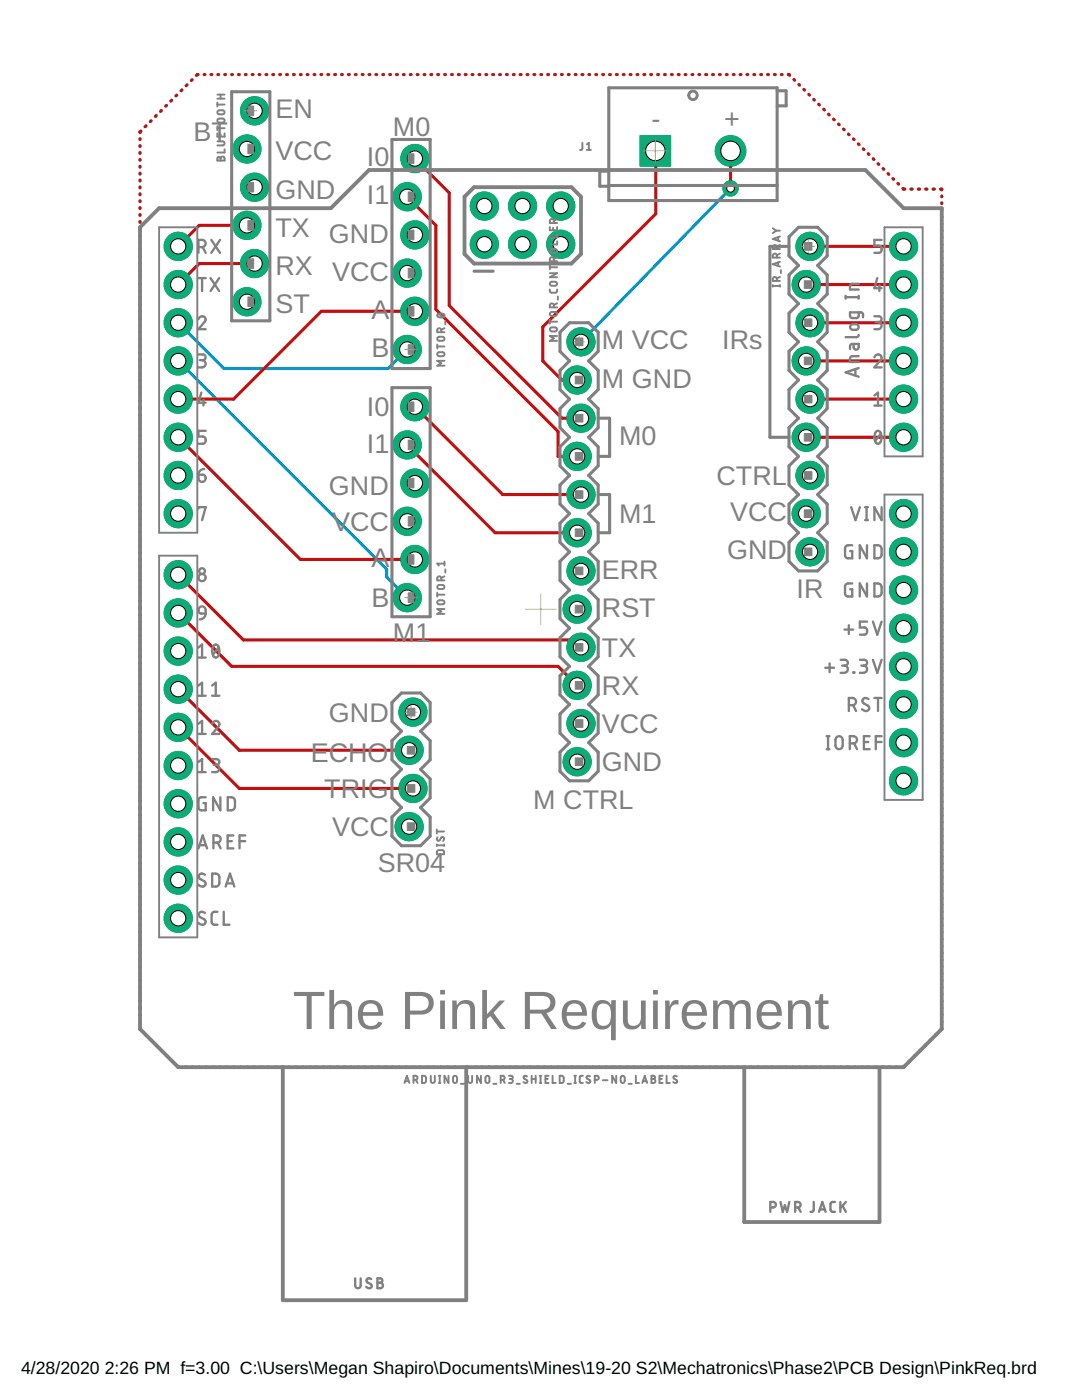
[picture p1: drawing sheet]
<svg xmlns="http://www.w3.org/2000/svg" width="216mm" height="279mm" viewBox="0 0 216 279" stroke-linecap="round" stroke-linejoin="round" font-family="sans-serif">
<defs><g id="words">
<text font-size="10.8" fill="#808080" x="58.4" y="205.4">The Pink Requirement</text>
<g font-size="5.4" fill="#808080">
<text x="55" y="23.6">EN</text>
<text x="38.6" y="28.2">BT</text>
<text x="78.4" y="27.1">M0</text>
<text x="130" y="25.6">-</text>
<text x="144.5" y="25.6">+</text>
<text x="55" y="32">VCC</text>
<text x="73.2" y="33.2">I0</text>
<text x="55" y="39.6">GND</text>
<text x="73.2" y="40.8">I1</text>
<text x="55" y="47.3">TX</text>
<text x="65.6" y="48.4">GND</text>
<text x="55" y="54.9">RX</text>
<text x="66.3" y="56">VCC</text>
<text x="55" y="62.5">ST</text>
<text x="74.1" y="63.6">A</text>
<text x="74.1" y="71.3">B</text>
<text x="120.1" y="69.7">M VCC</text>
<text x="144.1" y="69.7">IRs</text>
<text x="120.1" y="77.4">M GND</text>
<text x="73.2" y="83.1">I0</text>
<text x="123.5" y="88.8">M0</text>
<text x="73.2" y="90.3">I1</text>
<text x="65.6" y="98.7">GND</text>
<text x="143" y="96.8">CTRL</text>
<text x="66.3" y="105.9">VCC</text>
<text x="123.5" y="104.4">M1</text>
<text x="145.7" y="104">VCC</text>
<text x="74.1" y="113.2">A</text>
<text x="145.1" y="111.6">GND</text>
<text x="120.1" y="115.5">ERR</text>
<text x="159" y="119.3">IR</text>
<text x="74.1" y="121.2">B</text>
<text x="120.1" y="123.1">RST</text>
<text x="78.4" y="128">M1</text>
<text x="120.1" y="131.1">TX</text>
<text x="120.1" y="138.7">RX</text>
<text x="65.6" y="144">GND</text>
<text x="120.1" y="146.3">VCC</text>
<text x="62" y="152">ECHO</text>
<text x="120.1" y="153.9">GND</text>
<text x="64.7" y="159.3">TRIG</text>
<text x="106.4" y="161.6">M CTRL</text>
<text x="66.3" y="166.9">VCC</text>
<text x="75.4" y="174.1">SR04</text>
</g>
<g font-size="3.5">
<text x="4.2" y="274.2">4/28/2020</text>
<text x="20.9" y="274.2">2:26 PM f=3.00 C:\Users\Megan Shapiro\Documents\Mines\19-20 S2\Mechatronics\Phase2\PCB Design\PinkReq.brd</text>
</g>
</g></defs>
<g fill="none" stroke="#0696d7" stroke-width=".61">
<path d="M35.3 19l-.2 .1M36.3 17.9l-.2 .2M37.3 16.9l-.2 .2M38.3 15.9l-.1 .2M39.5 14.9l-.3 .1M40.7 14.9h.2M42.1 14.9h.2M43.5 14.9h.1M44.9 14.9h.1M46.2 14.9h.2M47.6 14.9h.2M49 14.9h.1"/>
<path d="M50.3 14.9h.2M51.7 14.9h.2M53.1 14.9h.1M54.4 14.9h.2M55.8 14.9h.2M57.2 14.9h.1M58.6 14.9h.1M59.9 14.9h.2M61.3 14.9h.1M62.7 14.9h.1M64.1 14.9h.1M65.4 14.9h.2"/>
<path d="M66.8 14.9h.2M68.2 14.9h.1M69.5 14.9h.2M70.9 14.9h.2M72.3 14.9h.1M73.6 14.9h.2M75 14.9h.2M76.4 14.9h.1M77.8 14.9h.1M79.1 14.9h.2M80.5 14.9h.1M81.9 14.9h.1"/>
<path d="M83.2 14.9h.2M84.6 14.9h.2M86 14.9h.1M87.4 14.9h.1M88.7 14.9h.2M90.1 14.9h.2M91.5 14.9h.1M92.8 14.9h.2M94.2 14.9h.2M95.6 14.9h.1M97 14.9h.1M98.3 14.9h.2"/>
<path d="M99.7 14.9h.1M101.1 14.9h.1M102.4 14.9h.2M103.8 14.9h.2M105.2 14.9h.1M106.6 14.9h.1M107.9 14.9h.2M109.3 14.9h.2M110.7 14.9h.1M112 14.9h.2M113.4 14.9h.2M114.8 14.9h.1"/>
<path d="M116.1 14.9h.2M117.5 14.9h.2M118.9 14.9h.1M120.3 14.9h.1M121.6 14.9h.2M123 14.9h.2M124.4 14.9h.1M125.8 14.9h.1M127.1 14.9h.2M128.5 14.9h.2M129.9 14.9h.1M131.2 14.9h.2"/>
<path d="M132.6 14.9h.2M134 14.9h.1M135.3 14.9h.2M136.7 14.9h.2M138.1 14.9h.1M139.5 14.9h.1M140.8 14.9h.2M142.2 14.9h.1M143.6 14.9h.1M144.9 14.9h.2M146.3 14.9h.2M147.7 14.9h.1"/>
<path d="M149.1 14.9h.1M150.4 14.9h.2M151.8 14.9h.2M153.2 14.9h.1M154.5 14.9h.2M155.9 14.9h.2M157.3 14.9l.3 .1M158.4 15.9l.2 .1M159.4 16.9l.1 .1M160.4 17.8l.1 .2M161.4 18.8l.1 .2M162.4 19.8l.1 .2"/>
<path d="M27.9 27.7v.2M27.9 29.1v.1M27.9 30.4v.2M27.9 31.8v.2M27.9 33.2v.2M27.9 34.6v.1M27.9 35.9v.2M27.9 37.3v.2M27.9 38.7v.2M28.1 26.2l-.2 .3M29.1 25.1l-.1 .2M30.1 24.1l-.1 .2"/>
<path d="M31.2 23.1l-.2 .1M32.2 22.1l-.2 .1M33.2 21l-.1 .2M34.2 20l-.1 .2M145.8 37.6l-29.9 30.6M163.4 20.8l.1 .1M164.4 21.8l.1 .1M165.3 22.8l.2 .1M166.3 23.8l.2 .1M167.3 24.8l.1 .1M168.3 25.8l.1 .1M169.3 26.8l.1 .1"/>
<path d="M170.3 27.7l.1 .2M171.3 28.7l.1 .2M172.3 29.7l.1 .1M173.2 30.7l.2 .1M174.2 31.7l.2 .1M175.2 32.7l.1 .1M176.2 33.7l.1 .1M177.2 34.6l.1 .2M178.2 35.6l.1 .2M179.2 36.6l.1 .1M180.2 37.6l.4 .1M181.8 37.7h.2"/>
<path d="M183.2 37.7h.3M184.7 37.7h.3M186.2 37.7h.2M187.7 37.7h.2v.2M187.9 39.1v.2M27.9 40.1v.1M27.9 41.4v.2M27.9 42.8v.2M27.9 44.2v.2M27.9 45.6v.1M27.9 46.9v.2M27.9 48.3v.2"/>
<path d="M27.9 49.7v.2M27.9 51.1v.1M27.9 52.5v.1M27.9 53.8v.2M27.9 55.2v.2M27.9 56.6v.1M27.9 58v.1M27.9 59.3v.2M187.9 40.5v.1M187.9 41.9v.1M187.9 43.2v.2M187.9 44.6v.2"/>
<path d="M187.9 46v.1M187.9 47.3v.2M187.9 48.7v.2M187.9 50.1v.1M187.9 51.5v.1M187.9 52.8v.2M187.9 54.2v.2M187.9 55.6v.1M187.9 57v.1M187.9 58.3v.2M187.9 59.7v.2M27.9 60.7v.2"/>
<path d="M27.9 62.1v.2M27.9 63.5v.1M27.9 64.9v.1M27.9 66.2v.2M27.9 67.6v.2M27.9 69v.1M27.9 70.4v.1M27.9 71.7v.2M27.9 73.1v.2M27.9 74.5v.1M27.9 75.9v.1M27.9 77.2v.2"/>
<path d="M27.9 78.6v.2M27.9 80v.1M35.6 64.4l9.1 9.2h32.7l3.9-3.9M35.6 72l41.6 41.6v1.5l4.1 4.2M187.9 61.1v.1M187.9 62.4v.2M187.9 63.8v.2M187.9 65.2v.1M187.9 66.6v.1M187.9 67.9v.2M187.9 69.3v.2M187.9 70.7v.1"/>
<path d="M187.9 72.1v.1M187.9 73.4v.2M187.9 74.8v.2M187.9 76.2v.1M187.9 77.6v.1M187.9 78.9v.2M27.9 81.4v.1M27.9 82.7v.2M27.9 84.1v.2M27.9 85.5v.1M27.9 86.9v.1M27.9 88.2v.2"/>
<path d="M27.9 89.6v.2M27.9 91v.1M27.9 92.4v.1M27.9 93.7v.2M27.9 95.1v.2M27.9 96.5v.1M27.9 97.9v.1M27.9 99.3v.1M187.9 80.3v.2M187.9 81.7v.1M187.9 83v.2M187.9 84.4v.2"/>
<path d="M187.9 85.8v.1M187.9 87.2v.1M187.9 88.5v.2M187.9 89.9v.2M187.9 91.3v.1M187.9 92.6v.2M187.9 94v.2M187.9 95.4v.1M187.9 96.8v.1M187.9 98.1v.2M187.9 99.5v.2M27.9 100.6v.2"/>
<path d="M27.9 102v.2M27.9 103.4v.1M27.9 104.8v.1M27.9 106.1v.2M27.9 107.5v.2M27.9 108.9v.1M27.9 110.3v.1M27.9 111.6v.2M27.9 113v.2M27.9 114.4v.1M27.9 115.8v.1M27.9 117.1v.2"/>
<path d="M27.9 118.5v.2M27.9 119.9v.1M187.9 100.9v.1M187.9 102.3v.1M187.9 103.6v.2M187.9 105v.2M187.9 106.4v.1M187.9 107.7v.2M187.9 109.1v.2M187.9 110.5v.1M187.9 111.9v.1M187.9 113.2v.2"/>
<path d="M187.9 114.6v.2M187.9 116v.1M187.9 117.3v.2M187.9 118.7v.2M27.9 121.3v.1M27.9 122.6v.2M27.9 124v.2M27.9 125.4v.1M27.9 126.8v.1M27.9 128.1v.2M27.9 129.5v.2M27.9 130.9v.1"/>
<path d="M27.9 132.3v.1M27.9 133.6v.2M27.9 135v.2M27.9 136.4v.1M27.9 137.8v.1M27.9 139.1v.2M187.9 120.1v.1M187.9 121.5v.1M187.9 122.9v.1M187.9 124.2v.2M187.9 125.6v.2M187.9 127v.1"/>
<path d="M187.9 128.3v.2M187.9 129.7v.2M187.9 131.1v.1M187.9 132.5v.1M187.9 133.8v.2M187.9 135.2v.2M187.9 136.6v.1M187.9 137.9v.2M187.9 139.3v.2M27.9 140.5v.2M27.9 141.9v.2M27.9 143.3v.1"/>
<path d="M27.9 144.7v.1M27.9 146v.2M27.9 147.4v.2M27.9 148.8v.1M27.9 150.2v.1M27.9 151.5v.2M27.9 152.9v.2M27.9 154.3v.2M27.9 155.7v.1M27.9 157v.2M27.9 158.4v.2M27.9 159.8v.2"/>
<path d="M187.9 140.7v.1M187.9 142.1v.1M187.9 143.4v.2M187.9 144.8v.2M187.9 146.2v.1M187.9 147.6v.1M187.9 148.9v.2M187.9 150.3v.2M187.9 151.7v.1M187.9 153.1v.1M187.9 154.4v.2M187.9 155.8v.1"/>
<path d="M187.9 157.2v.1M187.9 158.5v.2M187.9 159.9v.2M27.9 161.2v.1M27.9 162.5v.2M27.9 163.9v.2M27.9 165.3v.2M27.9 166.7v.1M27.9 168v.2M27.9 169.4v.2M27.9 170.8v.2M27.9 172.2v.1"/>
<path d="M27.9 173.5v.2M27.9 174.9v.2M27.9 176.3v.2M27.9 177.7v.1M27.9 179v.2M187.9 161.3v.1M187.9 162.6v.2M187.9 164v.2M187.9 165.4v.1M187.9 166.8v.1M187.9 168.1v.2M187.9 169.5v.2"/>
<path d="M187.9 170.9v.1M187.9 172.3v.1M187.9 173.6v.2M187.9 175v.2M187.9 176.4v.1M187.9 177.8v.1M187.9 179.1v.2M27.9 180.4v.2M27.9 181.8v.2M27.9 183.2v.1M27.9 184.6v.1M27.9 185.9v.2"/>
<path d="M27.9 187.3v.2M27.9 188.7v.1M27.9 190.1v.1M27.9 191.5v.1M27.9 192.8v.2M27.9 194.2v.2M27.9 195.6v.1M27.9 197v.1M27.9 198.3v.2M27.9 199.7v.2M187.9 180.5v.2M187.9 181.9v.1"/>
<path d="M187.9 183.2v.2M187.9 184.6v.2M187.9 186v.1M187.9 187.4v.1M187.9 188.7v.2M187.9 190.1v.2M187.9 191.5v.1M187.9 192.8v.2M187.9 194.2v.2M187.9 195.6v.1M187.9 197v.1M187.9 198.4v.1"/>
<path d="M187.9 199.7v.2M27.9 201.1v.1M27.9 202.5v.1M27.9 203.8v.2M27.9 205.2l.2 .3M29 206.4l.2 .2M30.1 207.5l.2 .2M31.1 208.5l.2 .2M32.2 209.6l.2 .2M33.2 210.7l.2 .2M34.3 211.7l.2 .2M35.4 212.8l.3 .2"/>
<path d="M36.9 213h.2M38.3 213h.2M39.7 213h.2M41.1 213h.1M42.4 213h.2M43.8 213h.2M45.2 213h.2M46.6 213h.1M47.9 213h.2M49.3 213h.2M50.7 213h.2M52.1 213h.1"/>
<path d="M53.5 213h.1M54.8 213h.2M56.2 213h.2M57.6 213h.1M59 213h.1M60.3 213h.2M61.7 213h.2M63.1 213h.1M64.5 213h.1M65.8 213h.2M67.2 213h.2M68.6 213h.2"/>
<path d="M70 213h.1M71.4 213h.1M72.7 213h.2M74.1 213h.2M75.5 213h.1M76.9 213h.1M78.2 213h.2M79.6 213h.2M81 213h.2M82.4 213h.1M83.8 213h.1M85.1 213h.2"/>
<path d="M86.5 213h.2M87.9 213h.1M89.3 213h.1M90.6 213h.2M92 213h.2M93.4 213h.1M94.8 213h.1M96.1 213h.2M97.5 213h.2M98.9 213h.2M100.3 213h.1M101.6 213h.2"/>
<path d="M103 213h.2M104.4 213h.2M105.8 213h.1M107.2 213h.1M108.5 213h.2M109.9 213h.2M111.3 213h.1M112.7 213h.1M114 213h.2M115.4 213h.2M116.8 213h.1M118.2 213h.1"/>
<path d="M119.5 213h.2M120.9 213h.2M122.3 213h.2M123.7 213h.1M125.1 213h.1M126.4 213h.2M127.8 213h.2M129.2 213h.1M130.6 213h.1M131.9 213h.2M133.3 213h.2M134.7 213h.2"/>
<path d="M136.1 213h.1M137.5 213h.1M138.8 213h.2M140.2 213h.2M141.6 213h.1M143 213h.1M144.3 213h.2M145.7 213h.2M147.1 213h.1M148.5 213h.1M149.8 213h.2M151.2 213h.2"/>
<path d="M152.6 213h.2M154 213h.1M155.3 213h.2M156.7 213h.2M158.1 213h.2M159.5 213h.1M160.9 213h.1M162.2 213h.2M163.6 213h.2M165 213h.1M166.4 213h.1M167.7 213h.2"/>
<path d="M169.1 213h.2M170.5 213h.1M171.9 213h.1M173.2 213h.2M174.6 213h.2M176 213h.2M177.4 213h.1M178.8 213h.1M180.5 212.8l-.4 .2M181.5 211.7l-.1 .2M182.6 210.7l-.2 .2M183.7 209.6l-.2 .2"/>
<path d="M184.7 208.5l-.2 .2M185.8 207.5l-.2 .2M186.8 206.4l-.2 .2M187.9 201.1v.1M187.9 202.5v.1M187.9 203.8v.2M187.9 205.2l-.2 .3"/>
</g>
<circle cx="180.3" cy="140.6" r="2.82" fill="#0dab76" stroke="#0dab76" stroke-width=".2"/>
<circle cx="180.3" cy="140.6" r="1.52" fill="#fff" stroke="#000" stroke-width=".2"/>
<circle cx="180.3" cy="133" r="2.82" fill="#0dab76" stroke="#0dab76" stroke-width=".2"/>
<circle cx="180.3" cy="133" r="1.52" fill="#fff" stroke="#000" stroke-width=".2"/>
<circle cx="180.3" cy="125.4" r="2.82" fill="#0dab76" stroke="#0dab76" stroke-width=".2"/>
<circle cx="180.3" cy="125.4" r="1.52" fill="#fff" stroke="#000" stroke-width=".2"/>
<circle cx="180.3" cy="117.8" r="2.82" fill="#0dab76" stroke="#0dab76" stroke-width=".2"/>
<circle cx="180.3" cy="117.8" r="1.52" fill="#fff" stroke="#000" stroke-width=".2"/>
<circle cx="180.3" cy="110.1" r="2.82" fill="#0dab76" stroke="#0dab76" stroke-width=".2"/>
<circle cx="180.3" cy="110.1" r="1.52" fill="#fff" stroke="#000" stroke-width=".2"/>
<circle cx="180.3" cy="102.5" r="2.82" fill="#0dab76" stroke="#0dab76" stroke-width=".2"/>
<circle cx="180.3" cy="102.5" r="1.52" fill="#fff" stroke="#000" stroke-width=".2"/>
<circle cx="180.3" cy="87.3" r="2.82" fill="#0dab76" stroke="#0dab76" stroke-width=".2"/>
<circle cx="180.3" cy="87.3" r="1.52" fill="#fff" stroke="#000" stroke-width=".2"/>
<circle cx="180.3" cy="79.7" r="2.82" fill="#0dab76" stroke="#0dab76" stroke-width=".2"/>
<circle cx="180.3" cy="79.7" r="1.52" fill="#fff" stroke="#000" stroke-width=".2"/>
<circle cx="180.3" cy="72" r="2.82" fill="#0dab76" stroke="#0dab76" stroke-width=".2"/>
<circle cx="180.3" cy="72" r="1.52" fill="#fff" stroke="#000" stroke-width=".2"/>
<circle cx="180.3" cy="64.4" r="2.82" fill="#0dab76" stroke="#0dab76" stroke-width=".2"/>
<circle cx="180.3" cy="64.4" r="1.52" fill="#fff" stroke="#000" stroke-width=".2"/>
<circle cx="180.3" cy="56.8" r="2.82" fill="#0dab76" stroke="#0dab76" stroke-width=".2"/>
<circle cx="180.3" cy="56.8" r="1.52" fill="#fff" stroke="#000" stroke-width=".2"/>
<circle cx="180.3" cy="49.2" r="2.82" fill="#0dab76" stroke="#0dab76" stroke-width=".2"/>
<circle cx="180.3" cy="49.2" r="1.52" fill="#fff" stroke="#000" stroke-width=".2"/>
<circle cx="35.6" cy="49.2" r="2.82" fill="#0dab76" stroke="#0dab76" stroke-width=".2"/>
<circle cx="35.6" cy="49.2" r="1.52" fill="#fff" stroke="#000" stroke-width=".2"/>
<circle cx="35.6" cy="56.8" r="2.82" fill="#0dab76" stroke="#0dab76" stroke-width=".2"/>
<circle cx="35.6" cy="56.8" r="1.52" fill="#fff" stroke="#000" stroke-width=".2"/>
<circle cx="35.6" cy="64.4" r="2.82" fill="#0dab76" stroke="#0dab76" stroke-width=".2"/>
<circle cx="35.6" cy="64.4" r="1.52" fill="#fff" stroke="#000" stroke-width=".2"/>
<circle cx="35.6" cy="72" r="2.82" fill="#0dab76" stroke="#0dab76" stroke-width=".2"/>
<circle cx="35.6" cy="72" r="1.52" fill="#fff" stroke="#000" stroke-width=".2"/>
<circle cx="35.6" cy="79.7" r="2.82" fill="#0dab76" stroke="#0dab76" stroke-width=".2"/>
<circle cx="35.6" cy="79.7" r="1.52" fill="#fff" stroke="#000" stroke-width=".2"/>
<circle cx="35.6" cy="87.3" r="2.82" fill="#0dab76" stroke="#0dab76" stroke-width=".2"/>
<circle cx="35.6" cy="87.3" r="1.52" fill="#fff" stroke="#000" stroke-width=".2"/>
<circle cx="35.6" cy="94.9" r="2.82" fill="#0dab76" stroke="#0dab76" stroke-width=".2"/>
<circle cx="35.6" cy="94.9" r="1.52" fill="#fff" stroke="#000" stroke-width=".2"/>
<circle cx="35.6" cy="102.5" r="2.82" fill="#0dab76" stroke="#0dab76" stroke-width=".2"/>
<circle cx="35.6" cy="102.5" r="1.52" fill="#fff" stroke="#000" stroke-width=".2"/>
<circle cx="35.6" cy="114.7" r="2.82" fill="#0dab76" stroke="#0dab76" stroke-width=".2"/>
<circle cx="35.6" cy="114.7" r="1.52" fill="#fff" stroke="#000" stroke-width=".2"/>
<circle cx="35.6" cy="122.3" r="2.82" fill="#0dab76" stroke="#0dab76" stroke-width=".2"/>
<circle cx="35.6" cy="122.3" r="1.52" fill="#fff" stroke="#000" stroke-width=".2"/>
<circle cx="35.6" cy="129.9" r="2.82" fill="#0dab76" stroke="#0dab76" stroke-width=".2"/>
<circle cx="35.6" cy="129.9" r="1.52" fill="#fff" stroke="#000" stroke-width=".2"/>
<circle cx="35.6" cy="137.5" r="2.82" fill="#0dab76" stroke="#0dab76" stroke-width=".2"/>
<circle cx="35.6" cy="137.5" r="1.52" fill="#fff" stroke="#000" stroke-width=".2"/>
<circle cx="35.6" cy="145.2" r="2.82" fill="#0dab76" stroke="#0dab76" stroke-width=".2"/>
<circle cx="35.6" cy="145.2" r="1.52" fill="#fff" stroke="#000" stroke-width=".2"/>
<circle cx="35.6" cy="152.8" r="2.82" fill="#0dab76" stroke="#0dab76" stroke-width=".2"/>
<circle cx="35.6" cy="152.8" r="1.52" fill="#fff" stroke="#000" stroke-width=".2"/>
<circle cx="35.6" cy="160.4" r="2.82" fill="#0dab76" stroke="#0dab76" stroke-width=".2"/>
<circle cx="35.6" cy="160.4" r="1.52" fill="#fff" stroke="#000" stroke-width=".2"/>
<circle cx="35.6" cy="168" r="2.82" fill="#0dab76" stroke="#0dab76" stroke-width=".2"/>
<circle cx="35.6" cy="168" r="1.52" fill="#fff" stroke="#000" stroke-width=".2"/>
<circle cx="35.6" cy="175.6" r="2.82" fill="#0dab76" stroke="#0dab76" stroke-width=".2"/>
<circle cx="35.6" cy="175.6" r="1.52" fill="#fff" stroke="#000" stroke-width=".2"/>
<circle cx="35.6" cy="183.3" r="2.82" fill="#0dab76" stroke="#0dab76" stroke-width=".2"/>
<circle cx="35.6" cy="183.3" r="1.52" fill="#fff" stroke="#000" stroke-width=".2"/>
<circle cx="180.3" cy="148.2" r="2.82" fill="#0dab76" stroke="#0dab76" stroke-width=".2"/>
<circle cx="180.3" cy="148.2" r="1.52" fill="#fff" stroke="#000" stroke-width=".2"/>
<circle cx="180.3" cy="155.8" r="2.82" fill="#0dab76" stroke="#0dab76" stroke-width=".2"/>
<circle cx="180.3" cy="155.8" r="1.52" fill="#fff" stroke="#000" stroke-width=".2"/>
<circle cx="96.6" cy="48.7" r="2.82" fill="#0dab76" stroke="#0dab76" stroke-width=".2"/>
<circle cx="96.6" cy="48.7" r="1.52" fill="#fff" stroke="#000" stroke-width=".2"/>
<circle cx="96.6" cy="41.1" r="2.82" fill="#0dab76" stroke="#0dab76" stroke-width=".2"/>
<circle cx="96.6" cy="41.1" r="1.52" fill="#fff" stroke="#000" stroke-width=".2"/>
<circle cx="104.3" cy="48.7" r="2.82" fill="#0dab76" stroke="#0dab76" stroke-width=".2"/>
<circle cx="104.3" cy="48.7" r="1.52" fill="#fff" stroke="#000" stroke-width=".2"/>
<circle cx="111.9" cy="48.7" r="2.82" fill="#0dab76" stroke="#0dab76" stroke-width=".2"/>
<circle cx="111.9" cy="48.7" r="1.52" fill="#fff" stroke="#000" stroke-width=".2"/>
<circle cx="104.3" cy="41.1" r="2.82" fill="#0dab76" stroke="#0dab76" stroke-width=".2"/>
<circle cx="104.3" cy="41.1" r="1.52" fill="#fff" stroke="#000" stroke-width=".2"/>
<circle cx="111.9" cy="41.1" r="2.82" fill="#0dab76" stroke="#0dab76" stroke-width=".2"/>
<circle cx="111.9" cy="41.1" r="1.52" fill="#fff" stroke="#000" stroke-width=".2"/>
<circle cx="161.6" cy="49.2" r="2.82" fill="#0dab76" stroke="#0dab76" stroke-width=".2"/>
<circle cx="161.6" cy="49.2" r="1.52" fill="#fff" stroke="#000" stroke-width=".2"/>
<circle cx="160.9" cy="56.8" r="2.82" fill="#0dab76" stroke="#0dab76" stroke-width=".2"/>
<circle cx="160.9" cy="56.8" r="1.52" fill="#fff" stroke="#000" stroke-width=".2"/>
<circle cx="161.6" cy="64.4" r="2.82" fill="#0dab76" stroke="#0dab76" stroke-width=".2"/>
<circle cx="161.6" cy="64.4" r="1.52" fill="#fff" stroke="#000" stroke-width=".2"/>
<circle cx="160.9" cy="72" r="2.82" fill="#0dab76" stroke="#0dab76" stroke-width=".2"/>
<circle cx="160.9" cy="72" r="1.52" fill="#fff" stroke="#000" stroke-width=".2"/>
<circle cx="161.6" cy="79.7" r="2.82" fill="#0dab76" stroke="#0dab76" stroke-width=".2"/>
<circle cx="161.6" cy="79.7" r="1.52" fill="#fff" stroke="#000" stroke-width=".2"/>
<circle cx="160.9" cy="87.3" r="2.82" fill="#0dab76" stroke="#0dab76" stroke-width=".2"/>
<circle cx="160.9" cy="87.3" r="1.52" fill="#fff" stroke="#000" stroke-width=".2"/>
<circle cx="161.6" cy="94.9" r="2.82" fill="#0dab76" stroke="#0dab76" stroke-width=".2"/>
<circle cx="161.6" cy="94.9" r="1.52" fill="#fff" stroke="#000" stroke-width=".2"/>
<circle cx="160.9" cy="102.5" r="2.82" fill="#0dab76" stroke="#0dab76" stroke-width=".2"/>
<circle cx="160.9" cy="102.5" r="1.52" fill="#fff" stroke="#000" stroke-width=".2"/>
<circle cx="161.6" cy="110.1" r="2.82" fill="#0dab76" stroke="#0dab76" stroke-width=".2"/>
<circle cx="161.6" cy="110.1" r="1.52" fill="#fff" stroke="#000" stroke-width=".2"/>
<circle cx="115.9" cy="68.2" r="2.82" fill="#0dab76" stroke="#0dab76" stroke-width=".2"/>
<circle cx="115.9" cy="68.2" r="1.52" fill="#fff" stroke="#000" stroke-width=".2"/>
<circle cx="115.2" cy="75.8" r="2.82" fill="#0dab76" stroke="#0dab76" stroke-width=".2"/>
<circle cx="115.2" cy="75.8" r="1.52" fill="#fff" stroke="#000" stroke-width=".2"/>
<circle cx="115.9" cy="83.5" r="2.82" fill="#0dab76" stroke="#0dab76" stroke-width=".2"/>
<circle cx="115.9" cy="83.5" r="1.52" fill="#fff" stroke="#000" stroke-width=".2"/>
<circle cx="115.2" cy="91.1" r="2.82" fill="#0dab76" stroke="#0dab76" stroke-width=".2"/>
<circle cx="115.2" cy="91.1" r="1.52" fill="#fff" stroke="#000" stroke-width=".2"/>
<circle cx="115.9" cy="98.7" r="2.82" fill="#0dab76" stroke="#0dab76" stroke-width=".2"/>
<circle cx="115.9" cy="98.7" r="1.52" fill="#fff" stroke="#000" stroke-width=".2"/>
<circle cx="115.2" cy="106.3" r="2.82" fill="#0dab76" stroke="#0dab76" stroke-width=".2"/>
<circle cx="115.2" cy="106.3" r="1.52" fill="#fff" stroke="#000" stroke-width=".2"/>
<circle cx="115.9" cy="113.9" r="2.82" fill="#0dab76" stroke="#0dab76" stroke-width=".2"/>
<circle cx="115.9" cy="113.9" r="1.52" fill="#fff" stroke="#000" stroke-width=".2"/>
<circle cx="115.2" cy="121.6" r="2.82" fill="#0dab76" stroke="#0dab76" stroke-width=".2"/>
<circle cx="115.2" cy="121.6" r="1.52" fill="#fff" stroke="#000" stroke-width=".2"/>
<circle cx="115.9" cy="129.2" r="2.82" fill="#0dab76" stroke="#0dab76" stroke-width=".2"/>
<circle cx="115.9" cy="129.2" r="1.52" fill="#fff" stroke="#000" stroke-width=".2"/>
<circle cx="115.2" cy="136.8" r="2.82" fill="#0dab76" stroke="#0dab76" stroke-width=".2"/>
<circle cx="115.2" cy="136.8" r="1.52" fill="#fff" stroke="#000" stroke-width=".2"/>
<circle cx="115.9" cy="144.4" r="2.82" fill="#0dab76" stroke="#0dab76" stroke-width=".2"/>
<circle cx="115.9" cy="144.4" r="1.52" fill="#fff" stroke="#000" stroke-width=".2"/>
<circle cx="115.2" cy="152" r="2.82" fill="#0dab76" stroke="#0dab76" stroke-width=".2"/>
<circle cx="115.2" cy="152" r="1.52" fill="#fff" stroke="#000" stroke-width=".2"/>
<circle cx="50.8" cy="22.1" r="2.82" fill="#0dab76" stroke="#0dab76" stroke-width=".2"/>
<circle cx="50.8" cy="22.1" r="1.52" fill="#fff" stroke="#000" stroke-width=".2"/>
<circle cx="49.3" cy="29.7" r="2.82" fill="#0dab76" stroke="#0dab76" stroke-width=".2"/>
<circle cx="49.3" cy="29.7" r="1.52" fill="#fff" stroke="#000" stroke-width=".2"/>
<circle cx="50.8" cy="37.4" r="2.82" fill="#0dab76" stroke="#0dab76" stroke-width=".2"/>
<circle cx="50.8" cy="37.4" r="1.52" fill="#fff" stroke="#000" stroke-width=".2"/>
<circle cx="49.3" cy="45" r="2.82" fill="#0dab76" stroke="#0dab76" stroke-width=".2"/>
<circle cx="49.3" cy="45" r="1.52" fill="#fff" stroke="#000" stroke-width=".2"/>
<circle cx="50.8" cy="52.6" r="2.82" fill="#0dab76" stroke="#0dab76" stroke-width=".2"/>
<circle cx="50.8" cy="52.6" r="1.52" fill="#fff" stroke="#000" stroke-width=".2"/>
<circle cx="49.3" cy="60.2" r="2.82" fill="#0dab76" stroke="#0dab76" stroke-width=".2"/>
<circle cx="49.3" cy="60.2" r="1.52" fill="#fff" stroke="#000" stroke-width=".2"/>
<circle cx="81.3" cy="69.7" r="2.82" fill="#0dab76" stroke="#0dab76" stroke-width=".2"/>
<circle cx="81.3" cy="69.7" r="1.52" fill="#fff" stroke="#000" stroke-width=".2"/>
<circle cx="82.8" cy="62.1" r="2.82" fill="#0dab76" stroke="#0dab76" stroke-width=".2"/>
<circle cx="82.8" cy="62.1" r="1.52" fill="#fff" stroke="#000" stroke-width=".2"/>
<circle cx="81.3" cy="54.5" r="2.82" fill="#0dab76" stroke="#0dab76" stroke-width=".2"/>
<circle cx="81.3" cy="54.5" r="1.52" fill="#fff" stroke="#000" stroke-width=".2"/>
<circle cx="82.8" cy="46.9" r="2.82" fill="#0dab76" stroke="#0dab76" stroke-width=".2"/>
<circle cx="82.8" cy="46.9" r="1.52" fill="#fff" stroke="#000" stroke-width=".2"/>
<circle cx="81.3" cy="39.3" r="2.82" fill="#0dab76" stroke="#0dab76" stroke-width=".2"/>
<circle cx="81.3" cy="39.3" r="1.52" fill="#fff" stroke="#000" stroke-width=".2"/>
<circle cx="82.8" cy="31.6" r="2.82" fill="#0dab76" stroke="#0dab76" stroke-width=".2"/>
<circle cx="82.8" cy="31.6" r="1.52" fill="#fff" stroke="#000" stroke-width=".2"/>
<circle cx="81.3" cy="119.3" r="2.82" fill="#0dab76" stroke="#0dab76" stroke-width=".2"/>
<circle cx="81.3" cy="119.3" r="1.52" fill="#fff" stroke="#000" stroke-width=".2"/>
<circle cx="82.8" cy="111.7" r="2.82" fill="#0dab76" stroke="#0dab76" stroke-width=".2"/>
<circle cx="82.8" cy="111.7" r="1.52" fill="#fff" stroke="#000" stroke-width=".2"/>
<circle cx="81.3" cy="104" r="2.82" fill="#0dab76" stroke="#0dab76" stroke-width=".2"/>
<circle cx="81.3" cy="104" r="1.52" fill="#fff" stroke="#000" stroke-width=".2"/>
<circle cx="82.8" cy="96.4" r="2.82" fill="#0dab76" stroke="#0dab76" stroke-width=".2"/>
<circle cx="82.8" cy="96.4" r="1.52" fill="#fff" stroke="#000" stroke-width=".2"/>
<circle cx="81.3" cy="88.8" r="2.82" fill="#0dab76" stroke="#0dab76" stroke-width=".2"/>
<circle cx="81.3" cy="88.8" r="1.52" fill="#fff" stroke="#000" stroke-width=".2"/>
<circle cx="82.8" cy="81.2" r="2.82" fill="#0dab76" stroke="#0dab76" stroke-width=".2"/>
<circle cx="82.8" cy="81.2" r="1.52" fill="#fff" stroke="#000" stroke-width=".2"/>
<path d="M127.7 27.1h6.1v6.1h-6.1z" fill="#0dab76" stroke="#0dab76" stroke-width=".2"/>
<circle cx="130.8" cy="30.1" r="1.95" fill="#fff" stroke="#000" stroke-width=".2"/>
<circle cx="145.8" cy="30.1" r="3" fill="#0dab76" stroke="#0dab76" stroke-width=".2"/>
<circle cx="145.8" cy="30.1" r="1.95" fill="#fff" stroke="#000" stroke-width=".2"/>
<circle cx="82.4" cy="142.1" r="2.82" fill="#0dab76" stroke="#0dab76" stroke-width=".2"/>
<circle cx="82.4" cy="142.1" r="1.52" fill="#fff" stroke="#000" stroke-width=".2"/>
<circle cx="81.6" cy="149.7" r="2.82" fill="#0dab76" stroke="#0dab76" stroke-width=".2"/>
<circle cx="81.6" cy="149.7" r="1.52" fill="#fff" stroke="#000" stroke-width=".2"/>
<circle cx="82.4" cy="157.4" r="2.82" fill="#0dab76" stroke="#0dab76" stroke-width=".2"/>
<circle cx="82.4" cy="157.4" r="1.52" fill="#fff" stroke="#000" stroke-width=".2"/>
<circle cx="81.6" cy="165" r="2.82" fill="#0dab76" stroke="#0dab76" stroke-width=".2"/>
<circle cx="81.6" cy="165" r="1.52" fill="#fff" stroke="#000" stroke-width=".2"/>
<circle cx="145.8" cy="37.6" r="1.52" fill="#0dab76" stroke="#0dab76" stroke-width=".2"/>
<circle cx="145.8" cy="37.6" r=".76" fill="#fff" stroke="#000" stroke-width=".2"/>
<g fill="none" stroke="#c90d0c" stroke-width=".61">
<path d="M35.3 19l-.2 .1M36.3 17.9l-.2 .2M37.3 16.9l-.2 .2M38.3 15.9l-.1 .2M39.5 14.9l-.3 .1M40.7 14.9h.2M42.1 14.9h.2M43.5 14.9h.1M44.9 14.9h.1M46.2 14.9h.2M47.6 14.9h.2M49 14.9h.1"/>
<path d="M50.3 14.9h.2M51.7 14.9h.2M53.1 14.9h.1M54.4 14.9h.2M55.8 14.9h.2M57.2 14.9h.1M58.6 14.9h.1M59.9 14.9h.2M61.3 14.9h.1M62.7 14.9h.1M64.1 14.9h.1M65.4 14.9h.2"/>
<path d="M66.8 14.9h.2M68.2 14.9h.1M69.5 14.9h.2M70.9 14.9h.2M72.3 14.9h.1M73.6 14.9h.2M75 14.9h.2M76.4 14.9h.1M77.8 14.9h.1M79.1 14.9h.2M80.5 14.9h.1M81.9 14.9h.1"/>
<path d="M83.2 14.9h.2M84.6 14.9h.2M86 14.9h.1M87.4 14.9h.1M88.7 14.9h.2M90.1 14.9h.2M91.5 14.9h.1M92.8 14.9h.2M94.2 14.9h.2M95.6 14.9h.1M97 14.9h.1M98.3 14.9h.2"/>
<path d="M99.7 14.9h.1M101.1 14.9h.1M102.4 14.9h.2M103.8 14.9h.2M105.2 14.9h.1M106.6 14.9h.1M107.9 14.9h.2M109.3 14.9h.2M110.7 14.9h.1M112 14.9h.2M113.4 14.9h.2M114.8 14.9h.1"/>
<path d="M116.1 14.9h.2M117.5 14.9h.2M118.9 14.9h.1M120.3 14.9h.1M121.6 14.9h.2M123 14.9h.2M124.4 14.9h.1M125.8 14.9h.1M127.1 14.9h.2M128.5 14.9h.2M129.9 14.9h.1M131.2 14.9h.2"/>
<path d="M132.6 14.9h.2M134 14.9h.1M135.3 14.9h.2M136.7 14.9h.2M138.1 14.9h.1M139.5 14.9h.1M140.8 14.9h.2M142.2 14.9h.1M143.6 14.9h.1M144.9 14.9h.2M146.3 14.9h.2M147.7 14.9h.1"/>
<path d="M149.1 14.9h.1M150.4 14.9h.2M151.8 14.9h.2M153.2 14.9h.1M154.5 14.9h.2M155.9 14.9h.2M157.3 14.9l.3 .1M158.4 15.9l.2 .1M159.4 16.9l.1 .1M160.4 17.8l.1 .2M161.4 18.8l.1 .2M162.4 19.8l.1 .2"/>
<path d="M27.9 27.7v.2M27.9 29.1v.1M27.9 30.4v.2M27.9 31.8v.2M27.9 33.2v.2M27.9 34.6v.1M27.9 35.9v.2M27.9 37.3v.2M27.9 38.7v.2M28.1 26.2l-.2 .3M29.1 25.1l-.1 .2M30.1 24.1l-.1 .2"/>
<path d="M31.2 23.1l-.2 .1M32.2 22.1l-.2 .1M33.2 21l-.1 .2M34.2 20l-.1 .2M81.3 39.3l5.7 5.7v16.7l24.4 24.4v5h3.8M82.8 31.6l6.8 6.9v22.5l22.5 22.5h3.8M130.8 30.1l.1 12.6-22.6 22.5v6.8l3.8 3.8h3.1M145.8 30.1v7.5M163.4 20.8l.1 .1M164.4 21.8l.1 .1M165.3 22.8l.2 .1M166.3 23.8l.2 .1"/>
<path d="M167.3 24.8l.1 .1M168.3 25.8l.1 .1M169.3 26.8l.1 .1M170.3 27.7l.1 .2M171.3 28.7l.1 .2M172.3 29.7l.1 .1M173.2 30.7l.2 .1M174.2 31.7l.2 .1M175.2 32.7l.1 .1M176.2 33.7l.1 .1M177.2 34.6l.1 .2M178.2 35.6l.1 .2"/>
<path d="M179.2 36.6l.1 .1M180.2 37.6l.4 .1M181.8 37.7h.2M183.2 37.7h.3M184.7 37.7h.3M186.2 37.7h.2M187.7 37.7h.2v.2M187.9 39.1v.2M27.9 40.1v.1M27.9 41.4v.2M27.9 42.8v.2M27.9 44.2v.2"/>
<path d="M27.9 45.6v.1M27.9 46.9v.2M27.9 48.3v.2M27.9 49.7v.2M27.9 51.1v.1M27.9 52.5v.1M27.9 53.8v.2M27.9 55.2v.2M27.9 56.6v.1M27.9 58v.1M27.9 59.3v.2M49.3 45h-9.5l-4.2 4.2"/>
<path d="M50.8 52.6h-11l-4.2 4.2M160.9 56.8h19.4M161.6 49.2h18.7M187.9 40.5v.1M187.9 41.9v.1M187.9 43.2v.2M187.9 44.6v.2M187.9 46v.1M187.9 47.3v.2M187.9 48.7v.2M187.9 50.1v.1M187.9 51.5v.1"/>
<path d="M187.9 52.8v.2M187.9 54.2v.2M187.9 55.6v.1M187.9 57v.1M187.9 58.3v.2M187.9 59.7v.2M27.9 60.7v.2M27.9 62.1v.2M27.9 63.5v.1M27.9 64.9v.1M27.9 66.2v.2M27.9 67.6v.2"/>
<path d="M27.9 69v.1M27.9 70.4v.1M27.9 71.7v.2M27.9 73.1v.2M27.9 74.5v.1M27.9 75.9v.1M27.9 77.2v.2M27.9 78.6v.2M27.9 80v.1M82.8 62.1h-18.7l-17.5 17.6h-11M160.9 72h19.4M161.6 79.7h18.7"/>
<path d="M161.6 64.4h18.7M187.9 61.1v.1M187.9 62.4v.2M187.9 63.8v.2M187.9 65.2v.1M187.9 66.6v.1M187.9 67.9v.2M187.9 69.3v.2M187.9 70.7v.1M187.9 72.1v.1M187.9 73.4v.2M187.9 74.8v.2"/>
<path d="M187.9 76.2v.1M187.9 77.6v.1M187.9 78.9v.2M27.9 81.4v.1M27.9 82.7v.2M27.9 84.1v.2M27.9 85.5v.1M27.9 86.9v.1M27.9 88.2v.2M27.9 89.6v.2M27.9 91v.1M27.9 92.4v.1"/>
<path d="M27.9 93.7v.2M27.9 95.1v.2M27.9 96.5v.1M27.9 97.9v.1M27.9 99.3v.1M35.6 87.3l24.3 24.4h22.9M81.3 88.8l17.5 17.5h16.4M82.8 81.2l17.5 17.5h15.6M160.9 87.3h19.4M187.9 80.3v.2M187.9 81.7v.1M187.9 83v.2"/>
<path d="M187.9 84.4v.2M187.9 85.8v.1M187.9 87.2v.1M187.9 88.5v.2M187.9 89.9v.2M187.9 91.3v.1M187.9 92.6v.2M187.9 94v.2M187.9 95.4v.1M187.9 96.8v.1M187.9 98.1v.2M187.9 99.5v.2"/>
<path d="M27.9 100.6v.2M27.9 102v.2M27.9 103.4v.1M27.9 104.8v.1M27.9 106.1v.2M27.9 107.5v.2M27.9 108.9v.1M27.9 110.3v.1M27.9 111.6v.2M27.9 113v.2M27.9 114.4v.1M27.9 115.8v.1"/>
<path d="M27.9 117.1v.2M27.9 118.5v.2M27.9 119.9v.1M35.6 114.7l13 13h65.9l1.4 1.5M187.9 100.9v.1M187.9 102.3v.1M187.9 103.6v.2M187.9 105v.2M187.9 106.4v.1M187.9 107.7v.2M187.9 109.1v.2M187.9 110.5v.1"/>
<path d="M187.9 111.9v.1M187.9 113.2v.2M187.9 114.6v.2M187.9 116v.1M187.9 117.3v.2M187.9 118.7v.2M27.9 121.3v.1M27.9 122.6v.2M27.9 124v.2M27.9 125.4v.1M27.9 126.8v.1M27.9 128.1v.2"/>
<path d="M27.9 129.5v.2M27.9 130.9v.1M27.9 132.3v.1M27.9 133.6v.2M27.9 135v.2M27.9 136.4v.1M27.9 137.8v.1M27.9 139.1v.2M35.6 122.3l10.6 10.7h65.2l3.8 3.8M35.6 137.5l12.2 12.2h33.8M187.9 120.1v.1M187.9 121.5v.1"/>
<path d="M187.9 122.9v.1M187.9 124.2v.2M187.9 125.6v.2M187.9 127v.1M187.9 128.3v.2M187.9 129.7v.2M187.9 131.1v.1M187.9 132.5v.1M187.9 133.8v.2M187.9 135.2v.2M187.9 136.6v.1M187.9 137.9v.2"/>
<path d="M187.9 139.3v.2M27.9 140.5v.2M27.9 141.9v.2M27.9 143.3v.1M27.9 144.7v.1M27.9 146v.2M27.9 147.4v.2M27.9 148.8v.1M27.9 150.2v.1M27.9 151.5v.2M27.9 152.9v.2M27.9 154.3v.2"/>
<path d="M27.9 155.7v.1M27.9 157v.2M27.9 158.4v.2M27.9 159.8v.2M35.6 145.2l12.2 12.2h34.6M187.9 140.7v.1M187.9 142.1v.1M187.9 143.4v.2M187.9 144.8v.2M187.9 146.2v.1M187.9 147.6v.1M187.9 148.9v.2"/>
<path d="M187.9 150.3v.2M187.9 151.7v.1M187.9 153.1v.1M187.9 154.4v.2M187.9 155.8v.1M187.9 157.2v.1M187.9 158.5v.2M187.9 159.9v.2M27.9 161.2v.1M27.9 162.5v.2M27.9 163.9v.2M27.9 165.3v.2"/>
<path d="M27.9 166.7v.1M27.9 168v.2M27.9 169.4v.2M27.9 170.8v.2M27.9 172.2v.1M27.9 173.5v.2M27.9 174.9v.2M27.9 176.3v.2M27.9 177.7v.1M27.9 179v.2M187.9 161.3v.1M187.9 162.6v.2"/>
<path d="M187.9 164v.2M187.9 165.4v.1M187.9 166.8v.1M187.9 168.1v.2M187.9 169.5v.2M187.9 170.9v.1M187.9 172.3v.1M187.9 173.6v.2M187.9 175v.2M187.9 176.4v.1M187.9 177.8v.1M187.9 179.1v.2"/>
<path d="M27.9 180.4v.2M27.9 181.8v.2M27.9 183.2v.1M27.9 184.6v.1M27.9 185.9v.2M27.9 187.3v.2M27.9 188.7v.1M27.9 190.1v.1M27.9 191.5v.1M27.9 192.8v.2M27.9 194.2v.2M27.9 195.6v.1"/>
<path d="M27.9 197v.1M27.9 198.3v.2M27.9 199.7v.2M187.9 180.5v.2M187.9 181.9v.1M187.9 183.2v.2M187.9 184.6v.2M187.9 186v.1M187.9 187.4v.1M187.9 188.7v.2M187.9 190.1v.2M187.9 191.5v.1"/>
<path d="M187.9 192.8v.2M187.9 194.2v.2M187.9 195.6v.1M187.9 197v.1M187.9 198.4v.1M187.9 199.7v.2M27.9 201.1v.1M27.9 202.5v.1M27.9 203.8v.2M27.9 205.2l.2 .3M29 206.4l.2 .2M30.1 207.5l.2 .2"/>
<path d="M31.1 208.5l.2 .2M32.2 209.6l.2 .2M33.2 210.7l.2 .2M34.3 211.7l.2 .2M35.4 212.8l.3 .2M36.9 213h.2M38.3 213h.2M39.7 213h.2M41.1 213h.1M42.4 213h.2M43.8 213h.2M45.2 213h.2"/>
<path d="M46.6 213h.1M47.9 213h.2M49.3 213h.2M50.7 213h.2M52.1 213h.1M53.5 213h.1M54.8 213h.2M56.2 213h.2M57.6 213h.1M59 213h.1M60.3 213h.2M61.7 213h.2"/>
<path d="M63.1 213h.1M64.5 213h.1M65.8 213h.2M67.2 213h.2M68.6 213h.2M70 213h.1M71.4 213h.1M72.7 213h.2M74.1 213h.2M75.5 213h.1M76.9 213h.1M78.2 213h.2"/>
<path d="M79.6 213h.2M81 213h.2M82.4 213h.1M83.8 213h.1M85.1 213h.2M86.5 213h.2M87.9 213h.1M89.3 213h.1M90.6 213h.2M92 213h.2M93.4 213h.1M94.8 213h.1"/>
<path d="M96.1 213h.2M97.5 213h.2M98.9 213h.2M100.3 213h.1M101.6 213h.2M103 213h.2M104.4 213h.2M105.8 213h.1M107.2 213h.1M108.5 213h.2M109.9 213h.2M111.3 213h.1"/>
<path d="M112.7 213h.1M114 213h.2M115.4 213h.2M116.8 213h.1M118.2 213h.1M119.5 213h.2M120.9 213h.2M122.3 213h.2M123.7 213h.1M125.1 213h.1M126.4 213h.2M127.8 213h.2"/>
<path d="M129.2 213h.1M130.6 213h.1M131.9 213h.2M133.3 213h.2M134.7 213h.2M136.1 213h.1M137.5 213h.1M138.8 213h.2M140.2 213h.2M141.6 213h.1M143 213h.1M144.3 213h.2"/>
<path d="M145.7 213h.2M147.1 213h.1M148.5 213h.1M149.8 213h.2M151.2 213h.2M152.6 213h.2M154 213h.1M155.3 213h.2M156.7 213h.2M158.1 213h.2M159.5 213h.1M160.9 213h.1"/>
<path d="M162.2 213h.2M163.6 213h.2M165 213h.1M166.4 213h.1M167.7 213h.2M169.1 213h.2M170.5 213h.1M171.9 213h.1M173.2 213h.2M174.6 213h.2M176 213h.2M177.4 213h.1"/>
<path d="M178.8 213h.1M180.5 212.8l-.4 .2M181.5 211.7l-.1 .2M182.6 210.7l-.2 .2M183.7 209.6l-.2 .2M184.7 208.5l-.2 .2M185.8 207.5l-.2 .2M186.8 206.4l-.2 .2M187.9 201.1v.1M187.9 202.5v.1M187.9 203.8v.2M187.9 205.2l-.2 .3"/>
</g>
<circle cx="180.3" cy="140.6" r="2.82" fill="#0dab76" stroke="#0dab76" stroke-width=".2"/>
<circle cx="180.3" cy="140.6" r="1.52" fill="#fff" stroke="#000" stroke-width=".2"/>
<circle cx="180.3" cy="133" r="2.82" fill="#0dab76" stroke="#0dab76" stroke-width=".2"/>
<circle cx="180.3" cy="133" r="1.52" fill="#fff" stroke="#000" stroke-width=".2"/>
<circle cx="180.3" cy="125.4" r="2.82" fill="#0dab76" stroke="#0dab76" stroke-width=".2"/>
<circle cx="180.3" cy="125.4" r="1.52" fill="#fff" stroke="#000" stroke-width=".2"/>
<circle cx="180.3" cy="117.8" r="2.82" fill="#0dab76" stroke="#0dab76" stroke-width=".2"/>
<circle cx="180.3" cy="117.8" r="1.52" fill="#fff" stroke="#000" stroke-width=".2"/>
<circle cx="180.3" cy="110.1" r="2.82" fill="#0dab76" stroke="#0dab76" stroke-width=".2"/>
<circle cx="180.3" cy="110.1" r="1.52" fill="#fff" stroke="#000" stroke-width=".2"/>
<circle cx="180.3" cy="102.5" r="2.82" fill="#0dab76" stroke="#0dab76" stroke-width=".2"/>
<circle cx="180.3" cy="102.5" r="1.52" fill="#fff" stroke="#000" stroke-width=".2"/>
<circle cx="180.3" cy="87.3" r="2.82" fill="#0dab76" stroke="#0dab76" stroke-width=".2"/>
<circle cx="180.3" cy="87.3" r="1.52" fill="#fff" stroke="#000" stroke-width=".2"/>
<circle cx="180.3" cy="79.7" r="2.82" fill="#0dab76" stroke="#0dab76" stroke-width=".2"/>
<circle cx="180.3" cy="79.7" r="1.52" fill="#fff" stroke="#000" stroke-width=".2"/>
<circle cx="180.3" cy="72" r="2.82" fill="#0dab76" stroke="#0dab76" stroke-width=".2"/>
<circle cx="180.3" cy="72" r="1.52" fill="#fff" stroke="#000" stroke-width=".2"/>
<circle cx="180.3" cy="64.4" r="2.82" fill="#0dab76" stroke="#0dab76" stroke-width=".2"/>
<circle cx="180.3" cy="64.4" r="1.52" fill="#fff" stroke="#000" stroke-width=".2"/>
<circle cx="180.3" cy="56.8" r="2.82" fill="#0dab76" stroke="#0dab76" stroke-width=".2"/>
<circle cx="180.3" cy="56.8" r="1.52" fill="#fff" stroke="#000" stroke-width=".2"/>
<circle cx="180.3" cy="49.2" r="2.82" fill="#0dab76" stroke="#0dab76" stroke-width=".2"/>
<circle cx="180.3" cy="49.2" r="1.52" fill="#fff" stroke="#000" stroke-width=".2"/>
<circle cx="35.6" cy="49.2" r="2.82" fill="#0dab76" stroke="#0dab76" stroke-width=".2"/>
<circle cx="35.6" cy="49.2" r="1.52" fill="#fff" stroke="#000" stroke-width=".2"/>
<circle cx="35.6" cy="56.8" r="2.82" fill="#0dab76" stroke="#0dab76" stroke-width=".2"/>
<circle cx="35.6" cy="56.8" r="1.52" fill="#fff" stroke="#000" stroke-width=".2"/>
<circle cx="35.6" cy="64.4" r="2.82" fill="#0dab76" stroke="#0dab76" stroke-width=".2"/>
<circle cx="35.6" cy="64.4" r="1.52" fill="#fff" stroke="#000" stroke-width=".2"/>
<circle cx="35.6" cy="72" r="2.82" fill="#0dab76" stroke="#0dab76" stroke-width=".2"/>
<circle cx="35.6" cy="72" r="1.52" fill="#fff" stroke="#000" stroke-width=".2"/>
<circle cx="35.6" cy="79.7" r="2.82" fill="#0dab76" stroke="#0dab76" stroke-width=".2"/>
<circle cx="35.6" cy="79.7" r="1.52" fill="#fff" stroke="#000" stroke-width=".2"/>
<circle cx="35.6" cy="87.3" r="2.82" fill="#0dab76" stroke="#0dab76" stroke-width=".2"/>
<circle cx="35.6" cy="87.3" r="1.52" fill="#fff" stroke="#000" stroke-width=".2"/>
<circle cx="35.6" cy="94.9" r="2.82" fill="#0dab76" stroke="#0dab76" stroke-width=".2"/>
<circle cx="35.6" cy="94.9" r="1.52" fill="#fff" stroke="#000" stroke-width=".2"/>
<circle cx="35.6" cy="102.5" r="2.82" fill="#0dab76" stroke="#0dab76" stroke-width=".2"/>
<circle cx="35.6" cy="102.5" r="1.52" fill="#fff" stroke="#000" stroke-width=".2"/>
<circle cx="35.6" cy="114.7" r="2.82" fill="#0dab76" stroke="#0dab76" stroke-width=".2"/>
<circle cx="35.6" cy="114.7" r="1.52" fill="#fff" stroke="#000" stroke-width=".2"/>
<circle cx="35.6" cy="122.3" r="2.82" fill="#0dab76" stroke="#0dab76" stroke-width=".2"/>
<circle cx="35.6" cy="122.3" r="1.52" fill="#fff" stroke="#000" stroke-width=".2"/>
<circle cx="35.6" cy="129.9" r="2.82" fill="#0dab76" stroke="#0dab76" stroke-width=".2"/>
<circle cx="35.6" cy="129.9" r="1.52" fill="#fff" stroke="#000" stroke-width=".2"/>
<circle cx="35.6" cy="137.5" r="2.82" fill="#0dab76" stroke="#0dab76" stroke-width=".2"/>
<circle cx="35.6" cy="137.5" r="1.52" fill="#fff" stroke="#000" stroke-width=".2"/>
<circle cx="35.6" cy="145.2" r="2.82" fill="#0dab76" stroke="#0dab76" stroke-width=".2"/>
<circle cx="35.6" cy="145.2" r="1.52" fill="#fff" stroke="#000" stroke-width=".2"/>
<circle cx="35.6" cy="152.8" r="2.82" fill="#0dab76" stroke="#0dab76" stroke-width=".2"/>
<circle cx="35.6" cy="152.8" r="1.52" fill="#fff" stroke="#000" stroke-width=".2"/>
<circle cx="35.6" cy="160.4" r="2.82" fill="#0dab76" stroke="#0dab76" stroke-width=".2"/>
<circle cx="35.6" cy="160.4" r="1.52" fill="#fff" stroke="#000" stroke-width=".2"/>
<circle cx="35.6" cy="168" r="2.82" fill="#0dab76" stroke="#0dab76" stroke-width=".2"/>
<circle cx="35.6" cy="168" r="1.52" fill="#fff" stroke="#000" stroke-width=".2"/>
<circle cx="35.6" cy="175.6" r="2.82" fill="#0dab76" stroke="#0dab76" stroke-width=".2"/>
<circle cx="35.6" cy="175.6" r="1.52" fill="#fff" stroke="#000" stroke-width=".2"/>
<circle cx="35.6" cy="183.3" r="2.82" fill="#0dab76" stroke="#0dab76" stroke-width=".2"/>
<circle cx="35.6" cy="183.3" r="1.52" fill="#fff" stroke="#000" stroke-width=".2"/>
<circle cx="180.3" cy="148.2" r="2.82" fill="#0dab76" stroke="#0dab76" stroke-width=".2"/>
<circle cx="180.3" cy="148.2" r="1.52" fill="#fff" stroke="#000" stroke-width=".2"/>
<circle cx="180.3" cy="155.8" r="2.82" fill="#0dab76" stroke="#0dab76" stroke-width=".2"/>
<circle cx="180.3" cy="155.8" r="1.52" fill="#fff" stroke="#000" stroke-width=".2"/>
<circle cx="96.6" cy="48.7" r="2.82" fill="#0dab76" stroke="#0dab76" stroke-width=".2"/>
<circle cx="96.6" cy="48.7" r="1.52" fill="#fff" stroke="#000" stroke-width=".2"/>
<circle cx="96.6" cy="41.1" r="2.82" fill="#0dab76" stroke="#0dab76" stroke-width=".2"/>
<circle cx="96.6" cy="41.1" r="1.52" fill="#fff" stroke="#000" stroke-width=".2"/>
<circle cx="104.3" cy="48.7" r="2.82" fill="#0dab76" stroke="#0dab76" stroke-width=".2"/>
<circle cx="104.3" cy="48.7" r="1.52" fill="#fff" stroke="#000" stroke-width=".2"/>
<circle cx="111.9" cy="48.7" r="2.82" fill="#0dab76" stroke="#0dab76" stroke-width=".2"/>
<circle cx="111.9" cy="48.7" r="1.52" fill="#fff" stroke="#000" stroke-width=".2"/>
<circle cx="104.3" cy="41.1" r="2.82" fill="#0dab76" stroke="#0dab76" stroke-width=".2"/>
<circle cx="104.3" cy="41.1" r="1.52" fill="#fff" stroke="#000" stroke-width=".2"/>
<circle cx="111.9" cy="41.1" r="2.82" fill="#0dab76" stroke="#0dab76" stroke-width=".2"/>
<circle cx="111.9" cy="41.1" r="1.52" fill="#fff" stroke="#000" stroke-width=".2"/>
<circle cx="161.6" cy="49.2" r="2.82" fill="#0dab76" stroke="#0dab76" stroke-width=".2"/>
<circle cx="161.6" cy="49.2" r="1.52" fill="#fff" stroke="#000" stroke-width=".2"/>
<circle cx="160.9" cy="56.8" r="2.82" fill="#0dab76" stroke="#0dab76" stroke-width=".2"/>
<circle cx="160.9" cy="56.8" r="1.52" fill="#fff" stroke="#000" stroke-width=".2"/>
<circle cx="161.6" cy="64.4" r="2.82" fill="#0dab76" stroke="#0dab76" stroke-width=".2"/>
<circle cx="161.6" cy="64.4" r="1.52" fill="#fff" stroke="#000" stroke-width=".2"/>
<circle cx="160.9" cy="72" r="2.82" fill="#0dab76" stroke="#0dab76" stroke-width=".2"/>
<circle cx="160.9" cy="72" r="1.52" fill="#fff" stroke="#000" stroke-width=".2"/>
<circle cx="161.6" cy="79.7" r="2.82" fill="#0dab76" stroke="#0dab76" stroke-width=".2"/>
<circle cx="161.6" cy="79.7" r="1.52" fill="#fff" stroke="#000" stroke-width=".2"/>
<circle cx="160.9" cy="87.3" r="2.82" fill="#0dab76" stroke="#0dab76" stroke-width=".2"/>
<circle cx="160.9" cy="87.3" r="1.52" fill="#fff" stroke="#000" stroke-width=".2"/>
<circle cx="161.6" cy="94.9" r="2.82" fill="#0dab76" stroke="#0dab76" stroke-width=".2"/>
<circle cx="161.6" cy="94.9" r="1.52" fill="#fff" stroke="#000" stroke-width=".2"/>
<circle cx="160.9" cy="102.5" r="2.82" fill="#0dab76" stroke="#0dab76" stroke-width=".2"/>
<circle cx="160.9" cy="102.5" r="1.52" fill="#fff" stroke="#000" stroke-width=".2"/>
<circle cx="161.6" cy="110.1" r="2.82" fill="#0dab76" stroke="#0dab76" stroke-width=".2"/>
<circle cx="161.6" cy="110.1" r="1.52" fill="#fff" stroke="#000" stroke-width=".2"/>
<circle cx="115.9" cy="68.2" r="2.82" fill="#0dab76" stroke="#0dab76" stroke-width=".2"/>
<circle cx="115.9" cy="68.2" r="1.52" fill="#fff" stroke="#000" stroke-width=".2"/>
<circle cx="115.2" cy="75.8" r="2.82" fill="#0dab76" stroke="#0dab76" stroke-width=".2"/>
<circle cx="115.2" cy="75.8" r="1.52" fill="#fff" stroke="#000" stroke-width=".2"/>
<circle cx="115.9" cy="83.5" r="2.82" fill="#0dab76" stroke="#0dab76" stroke-width=".2"/>
<circle cx="115.9" cy="83.5" r="1.52" fill="#fff" stroke="#000" stroke-width=".2"/>
<circle cx="115.2" cy="91.1" r="2.82" fill="#0dab76" stroke="#0dab76" stroke-width=".2"/>
<circle cx="115.2" cy="91.1" r="1.52" fill="#fff" stroke="#000" stroke-width=".2"/>
<circle cx="115.9" cy="98.7" r="2.82" fill="#0dab76" stroke="#0dab76" stroke-width=".2"/>
<circle cx="115.9" cy="98.7" r="1.52" fill="#fff" stroke="#000" stroke-width=".2"/>
<circle cx="115.2" cy="106.3" r="2.82" fill="#0dab76" stroke="#0dab76" stroke-width=".2"/>
<circle cx="115.2" cy="106.3" r="1.52" fill="#fff" stroke="#000" stroke-width=".2"/>
<circle cx="115.9" cy="113.9" r="2.82" fill="#0dab76" stroke="#0dab76" stroke-width=".2"/>
<circle cx="115.9" cy="113.9" r="1.52" fill="#fff" stroke="#000" stroke-width=".2"/>
<circle cx="115.2" cy="121.6" r="2.82" fill="#0dab76" stroke="#0dab76" stroke-width=".2"/>
<circle cx="115.2" cy="121.6" r="1.52" fill="#fff" stroke="#000" stroke-width=".2"/>
<circle cx="115.9" cy="129.2" r="2.82" fill="#0dab76" stroke="#0dab76" stroke-width=".2"/>
<circle cx="115.9" cy="129.2" r="1.52" fill="#fff" stroke="#000" stroke-width=".2"/>
<circle cx="115.2" cy="136.8" r="2.82" fill="#0dab76" stroke="#0dab76" stroke-width=".2"/>
<circle cx="115.2" cy="136.8" r="1.52" fill="#fff" stroke="#000" stroke-width=".2"/>
<circle cx="115.9" cy="144.4" r="2.82" fill="#0dab76" stroke="#0dab76" stroke-width=".2"/>
<circle cx="115.9" cy="144.4" r="1.52" fill="#fff" stroke="#000" stroke-width=".2"/>
<circle cx="115.2" cy="152" r="2.82" fill="#0dab76" stroke="#0dab76" stroke-width=".2"/>
<circle cx="115.2" cy="152" r="1.52" fill="#fff" stroke="#000" stroke-width=".2"/>
<circle cx="50.8" cy="22.1" r="2.82" fill="#0dab76" stroke="#0dab76" stroke-width=".2"/>
<circle cx="50.8" cy="22.1" r="1.52" fill="#fff" stroke="#000" stroke-width=".2"/>
<circle cx="49.3" cy="29.7" r="2.82" fill="#0dab76" stroke="#0dab76" stroke-width=".2"/>
<circle cx="49.3" cy="29.7" r="1.52" fill="#fff" stroke="#000" stroke-width=".2"/>
<circle cx="50.8" cy="37.4" r="2.82" fill="#0dab76" stroke="#0dab76" stroke-width=".2"/>
<circle cx="50.8" cy="37.4" r="1.52" fill="#fff" stroke="#000" stroke-width=".2"/>
<circle cx="49.3" cy="45" r="2.82" fill="#0dab76" stroke="#0dab76" stroke-width=".2"/>
<circle cx="49.3" cy="45" r="1.52" fill="#fff" stroke="#000" stroke-width=".2"/>
<circle cx="50.8" cy="52.6" r="2.82" fill="#0dab76" stroke="#0dab76" stroke-width=".2"/>
<circle cx="50.8" cy="52.6" r="1.52" fill="#fff" stroke="#000" stroke-width=".2"/>
<circle cx="49.3" cy="60.2" r="2.82" fill="#0dab76" stroke="#0dab76" stroke-width=".2"/>
<circle cx="49.3" cy="60.2" r="1.52" fill="#fff" stroke="#000" stroke-width=".2"/>
<circle cx="81.3" cy="69.7" r="2.82" fill="#0dab76" stroke="#0dab76" stroke-width=".2"/>
<circle cx="81.3" cy="69.7" r="1.52" fill="#fff" stroke="#000" stroke-width=".2"/>
<circle cx="82.8" cy="62.1" r="2.82" fill="#0dab76" stroke="#0dab76" stroke-width=".2"/>
<circle cx="82.8" cy="62.1" r="1.52" fill="#fff" stroke="#000" stroke-width=".2"/>
<circle cx="81.3" cy="54.5" r="2.82" fill="#0dab76" stroke="#0dab76" stroke-width=".2"/>
<circle cx="81.3" cy="54.5" r="1.52" fill="#fff" stroke="#000" stroke-width=".2"/>
<circle cx="82.8" cy="46.9" r="2.82" fill="#0dab76" stroke="#0dab76" stroke-width=".2"/>
<circle cx="82.8" cy="46.9" r="1.52" fill="#fff" stroke="#000" stroke-width=".2"/>
<circle cx="81.3" cy="39.3" r="2.82" fill="#0dab76" stroke="#0dab76" stroke-width=".2"/>
<circle cx="81.3" cy="39.3" r="1.52" fill="#fff" stroke="#000" stroke-width=".2"/>
<circle cx="82.8" cy="31.6" r="2.82" fill="#0dab76" stroke="#0dab76" stroke-width=".2"/>
<circle cx="82.8" cy="31.6" r="1.52" fill="#fff" stroke="#000" stroke-width=".2"/>
<circle cx="81.3" cy="119.3" r="2.82" fill="#0dab76" stroke="#0dab76" stroke-width=".2"/>
<circle cx="81.3" cy="119.3" r="1.52" fill="#fff" stroke="#000" stroke-width=".2"/>
<circle cx="82.8" cy="111.7" r="2.82" fill="#0dab76" stroke="#0dab76" stroke-width=".2"/>
<circle cx="82.8" cy="111.7" r="1.52" fill="#fff" stroke="#000" stroke-width=".2"/>
<circle cx="81.3" cy="104" r="2.82" fill="#0dab76" stroke="#0dab76" stroke-width=".2"/>
<circle cx="81.3" cy="104" r="1.52" fill="#fff" stroke="#000" stroke-width=".2"/>
<circle cx="82.8" cy="96.4" r="2.82" fill="#0dab76" stroke="#0dab76" stroke-width=".2"/>
<circle cx="82.8" cy="96.4" r="1.52" fill="#fff" stroke="#000" stroke-width=".2"/>
<circle cx="81.3" cy="88.8" r="2.82" fill="#0dab76" stroke="#0dab76" stroke-width=".2"/>
<circle cx="81.3" cy="88.8" r="1.52" fill="#fff" stroke="#000" stroke-width=".2"/>
<circle cx="82.8" cy="81.2" r="2.82" fill="#0dab76" stroke="#0dab76" stroke-width=".2"/>
<circle cx="82.8" cy="81.2" r="1.52" fill="#fff" stroke="#000" stroke-width=".2"/>
<path d="M127.7 27.1h6.1v6.1h-6.1z" fill="#0dab76" stroke="#0dab76" stroke-width=".2"/>
<circle cx="130.8" cy="30.1" r="1.95" fill="#fff" stroke="#000" stroke-width=".2"/>
<circle cx="145.8" cy="30.1" r="3" fill="#0dab76" stroke="#0dab76" stroke-width=".2"/>
<circle cx="145.8" cy="30.1" r="1.95" fill="#fff" stroke="#000" stroke-width=".2"/>
<circle cx="82.4" cy="142.1" r="2.82" fill="#0dab76" stroke="#0dab76" stroke-width=".2"/>
<circle cx="82.4" cy="142.1" r="1.52" fill="#fff" stroke="#000" stroke-width=".2"/>
<circle cx="81.6" cy="149.7" r="2.82" fill="#0dab76" stroke="#0dab76" stroke-width=".2"/>
<circle cx="81.6" cy="149.7" r="1.52" fill="#fff" stroke="#000" stroke-width=".2"/>
<circle cx="82.4" cy="157.4" r="2.82" fill="#0dab76" stroke="#0dab76" stroke-width=".2"/>
<circle cx="82.4" cy="157.4" r="1.52" fill="#fff" stroke="#000" stroke-width=".2"/>
<circle cx="81.6" cy="165" r="2.82" fill="#0dab76" stroke="#0dab76" stroke-width=".2"/>
<circle cx="81.6" cy="165" r="1.52" fill="#fff" stroke="#000" stroke-width=".2"/>
<circle cx="145.8" cy="37.6" r="1.52" fill="#0dab76" stroke="#0dab76" stroke-width=".2"/>
<circle cx="145.8" cy="37.6" r=".76" fill="#fff" stroke="#000" stroke-width=".2"/>
<g fill="none" stroke="#808080" stroke-width=".61">
<path d="M46.2 18.3h7.6v45.7h-7.6zM121.5 17.5h33.6v22.5h-33.6zM155.1 18.1h1.8v3h-1.8M78.2 27.8h7.6v45.8h-7.6zM121.5 37h33.6M121.5 34.2h-1.8v3h1.8M94.6 54.1h3.8M157.4 49.2h-3.8v38.1h3.8M157.4 47.3l1.9-1.9h3.9l1.9 1.9v3.8l-1.9 1.9 1.9 1.9v3.8l-1.9 1.9 1.9 1.9v3.8l-1.9 1.9 1.9 1.9v3.8l-1.9 1.9 1.9 1.9v3.9l-1.9 1.9 1.9 1.9v3.8l-1.9 1.9 1.9 1.9v3.8l-1.9 1.9 1.9 1.9v3.8l-1.9 1.9 1.9 1.9v3.8l-1.9 1.9h-3.9l-1.9-1.9v-3.8l1.9-1.9-1.9-1.9v-3.8l1.9-1.9-1.9-1.9v-3.8l1.9-1.9-1.9-1.9v-3.8l1.9-1.9-1.9-1.9v-3.9l1.9-1.9-1.9-1.9v-3.8l1.9-1.9-1.9-1.9v-3.8l1.9-1.9-1.9-1.9v-3.8l1.9-1.9-1.9-1.9zM78.2 77.4h7.6v45.7h-7.6zM111.7 66.3l1.9-1.9h3.9l1.9 1.9v3.8l-1.9 1.9 1.9 1.9v3.8l-1.9 2 1.9 1.9v3.8l-1.9 1.9 1.9 1.9v3.8l-1.9 1.9 1.9 1.9v3.8l-1.9 1.9 1.9 1.9v3.8l-1.9 1.9 1.9 1.9v3.8l-1.9 2 1.9 1.9v3.8l-1.9 1.9 1.9 1.9v3.8l-1.9 1.9 1.9 1.9v3.8l-1.9 1.9 1.9 1.9v3.8l-1.9 1.9 1.9 1.9v3.8l-1.9 1.9h-3.9l-1.9-1.9v-3.8l1.9-1.9-1.9-1.9v-3.8l1.9-1.9-1.9-1.9v-3.8l1.9-1.9-1.9-1.9v-3.8l1.9-1.9-1.9-1.9v-3.8l1.9-1.9-1.9-2v-3.8l1.9-1.9-1.9-1.9v-3.8l1.9-1.9-1.9-1.9v-3.8l1.9-1.9-1.9-1.9v-3.8l1.9-1.9-1.9-1.9v-3.8l1.9-1.9-1.9-2v-3.8l1.9-1.9-1.9-1.9zM119.4 83.5h2.2v7.6h-2.2"/>
<path d="M119.4 98.7h2.2v7.6h-2.2M80.1 138.3h3.8l1.9 1.9v3.8l-1.9 1.9 1.9 1.9v3.8l-1.9 1.9 1.9 1.9v3.9l-1.9 1.9 1.9 1.9v3.8l-1.9 1.9h-3.8l-1.9-1.9v-3.8l1.9-1.9-1.9-1.9v-3.9l1.9-1.9-1.9-1.9v-3.8l1.9-1.9-1.9-1.9v-3.8z"/>
</g>
<path d="M92.7 39.3l1.9-1.9h19.4l1.9 1.9v11.4l-1.9 1.9h-19.4l-1.9-1.9zM27.9 45.4l3.8-3.8h34.3l7.6-7.7h99.1l7.6 7.7h7.6v163.8l-7.6 7.6h-144.7l-7.7-7.6zM56.4 213v46.5h36.6v-46.5M148.5 213.3v30.6h27v-30.6" fill="none" stroke="#808080" stroke-width=".76"/>
<g fill="none" stroke="#808080" stroke-width=".38">
<path d="M43.4 19.7h1.4M43.4 18.9h1.4M44 18.9v.8M43.4 28.2h1a.4 .4 0 0 1 .4 .4 .4 .4 0 0 1-.4 .4h-1M43.4 26.6v.7h1.4v-.7M43.4 20.5v.8M43.4 25.2v.8M43.4 25.6h1.4M43.4 20.9h1.4M43.5 31.4l.3-.1 .2 .3a.4 .4 0 0 1 .4-.4 .4 .4 0 0 1 .4 .4v.4h-1.4zM43.5 23.8l.9-.1a.4 .4 0 0 1 .4 .4 .4 .4 0 0 1-.4 .4l-.9-.2-.1-.2zM43.5 22.1l.9-.1a.4 .4 0 0 1 .4 .4 .4 .4 0 0 1-.4 .4h-.8l-.2-.2z"/>
<path d="M44 26.8v.5M44 31.6v.4M44.8 29.8v.6h-1.4M116.2 28.5v1.2l-.5 .2M117.1 29.9h.8M117.1 28.8l.4-.3v1.4M31.7 45.4h7.7v60.9h-7.7zM109.7 57.8v.4l.3 .2h1l.1-.2 .1-.4M109.7 45.3v.7h1.5v-.7M109.7 52.9v.8M109.7 54.5h1.5l-1.5 .8h1.5M109.7 53.3h1.5"/>
<path d="M109.8 56.3l1-.1a.4 .4 0 0 1 .4 .4 .4 .4 0 0 1-.4 .4l-1-.1-.1-.3zM109.8 49.8l1-.1a.4 .4 0 0 1 .4 .4 .4 .4 0 0 1-.4 .4h-.8l-.3-.4zM110.4 45.5v.5M110.5 52.1v-.4a.4 .4 0 0 0-.4-.4 .4 .4 0 0 0-.4 .4v.4h1.5M110.5 44.5v-.4a.4 .4 0 0 0-.4-.4 .4 .4 0 0 0-.4 .4v.4h1.5M111.2 46.7v.7h-1.5M111.2 48.2v.6h-1.5M111.2 51.3l-.7 .3M111.2 43.7l-.7 .3M111.3 59.2v.6M154.2 57.1h1.4M154.2 56.9v.3"/>
<path d="M154.2 45.6l.7 .4M154.9 46l-.7 .5M154.9 46h.7M155 56.1v-.4a.4 .4 0 0 0-.4-.4 .4 .4 0 0 0-.4 .4v.4h1.4M155 51.4v-.4a.4 .4 0 0 0-.4-.4 .4 .4 0 0 0-.4 .4v.4h1.4M155 49.7v-.4a.4 .4 0 0 0-.4-.4 .4 .4 0 0 0-.4 .4v.4h1.4M155.3 47.3v.7M155.3 52.4v.7M155.6 56.9v.3M155.6 55.3l-.6 .3M155.6 52.2l-1.4 .5 1.4 .5M155.6 50.6l-.6 .3"/>
<path d="M155.6 48.9l-.6 .3M155.6 47.2l-1.4 .5 1.4 .5M155.8 53.9v.6M176.5 45.4h7.6v45.7h-7.6zM87.2 69.2h1.5M87.2 68.7v.9M87.3 62.7a.92 .92 0 0 1 1.4 .2 .84 .84 0 0 1-1.5 0zM87.4 70.4l.9-.1a.4 .4 0 0 1 .4 .4 .4 .4 0 0 1-.4 .4l-.9-.1-.2-.3zM87.4 67.3l.9-.1a.4 .4 0 0 1 .4 .4 .4 .4 0 0 1-.4 .4l-.9-.1-.2-.3zM87.6 62.6l.8 .7M88.1 66.3v-.4a.4 .4 0 0 0-.4-.4 .4 .4 0 0 0-.5 .4v.4h1.5M88.7 72h-1.5l.9 .5-.9 .5h1.5"/>
<path d="M88.7 65.5l-.6 .3M88.9 64.1v.6M109.7 64.2h1.5M109.7 63.8v.8M109.8 65.4l1-.1a.4 .4 0 0 1 .4 .4 .4 .4 0 0 1-.4 .4l-1-.1-.1-.3zM109.8 62.4l1-.1a.4 .4 0 0 1 .4 .4 .4 .4 0 0 1-.4 .4l-1-.2-.1-.2zM110.5 61.3v-.4a.4 .4 0 0 0-.4-.4 .4 .4 0 0 0-.4 .4v.4h1.5M111.2 67.1h-1.5l.8 .4-.8 .5h1.5M111.2 60.5l-.7 .4M176.5 98.7h7.6v60.9h-7.6zM31.7 110.9h7.7v76.2h-7.7zM87.2 118.3v.8"/>
<path d="M87.2 118.7h1.5M87.4 119.9l.9-.1a.4 .4 0 0 1 .4 .4 .4 .4 0 0 1-.4 .4l-.9-.1-.2-.3zM87.4 116.9l.9-.2a.4 .4 0 0 1 .4 .4 .4 .4 0 0 1-.4 .4l-.9-.1-.2-.3zM88.1 115.8v-.4a.4 .4 0 0 0-.4-.4 .4 .4 0 0 0-.5 .4v.4h1.5M88.7 115l-.6 .3M88.7 112.5h-1.5l.4 .4M88.7 112.1v.8M88.9 113.6v.7M88.7 121.5h-1.5l.9 .5-.9 .5h1.5M87.2 165.5v.8M87.2 168.5v.3M87.2 168.7h1.4"/>
<path d="M87.2 165.9h1.4M87.3 169.8l1.1-.1 .2 .2v.6h-1.4zM87.3 167.1l-.1 .2a.34 .34 0 0 0 .1 .4 .34 .34 0 0 0 .5-.1l.3-.5a.4 .4 0 0 1 .5 .2 .4 .4 0 0 1-.2 .5M88.6 168.5v.3M80.7 216.1l.5-1.4 .5 1.4M80.8 215.8h.8M82.5 215.5h.4a.4 .4 0 0 0 .4-.4 .4 .4 0 0 0-.4-.4h-.4v1.4M83 215.5l.3 .6M84.2 214.7h.6l.2 .2v.8l-.2 .4h-.6zM86 214.7v1a.4 .4 0 0 0 .4 .4 .4 .4 0 0 0 .4-.4v-1M87.6 214.7h.3M87.6 216.1h.3"/>
<path d="M87.7 214.7v1.4M89.5 214.7v1.4l-.8-1.4v1.4M90.5 214.8l.3-.1 .3 .1 .1 .9a.4 .4 0 0 1-.4 .4 .4 .4 0 0 1-.4-.4zM91.9 216.3h.7M93.4 214.7v1a.4 .4 0 0 0 .4 .4 .4 .4 0 0 0 .4-.4v-1M96 214.7v1.4l-.8-1.4v1.4M97 214.8l.3-.1 .3 .1 .1 .9a.4 .4 0 0 1-.4 .4 .4 .4 0 0 1-.4-.4zM98.4 216.3h.7M99.9 215.5h.4a.4 .4 0 0 0 .4-.4 .4 .4 0 0 0-.4-.4h-.4v1.4M100.4 215.5l.3 .6M101.5 214.7h.7l.1 .2-.1 .4h-.5M101.9 215.3a.4 .4 0 0 1 .4 .4 .4 .4 0 0 1-.4 .4h-.4"/>
<path d="M103.1 216.3h.6M105.2 214.8a.37 .37 0 0 0-.6-.1 .37 .37 0 0 0-.1 .5l.7 .5a.41 .41 0 0 1-.3 .5 .41 .41 0 0 1-.5-.3M106.1 215.3h.8M106.1 214.7v1.4M106.9 214.7v1.4M107.7 214.7h.3M107.7 216.1h.3M107.9 214.7v1.4M108.8 215.3h.5M109.5 214.7h-.7v1.4h.7M110.3 214.7v1.4h.6M111.7 214.7h.5l.3 .2v1l-.3 .2h-.5z"/>
<path d="M113.3 216.3h.6M114.6 214.7h.3M114.6 216.1h.3M114.8 214.7v1.4M116.3 214.7h-.4l-.2 .3v.9l.2 .2h.4M117.7 214.8l-.5-.1-.2 .3 .1 .2 .5 .3a.36 .36 0 0 1 .1 .6 .36 .36 0 0 1-.6-.1l-.1-.1M118.7 215.5h.4a.4 .4 0 0 0 .4-.4 .4 .4 0 0 0-.4-.4h-.4v1.4M120.3 215.6h.9M123 214.7v1.4l-.8-1.4v1.4M124 214.8l.2-.1 .3 .1 .2 .9a.4 .4 0 0 1-.5 .4 .4 .4 0 0 1-.4-.4zM125.4 216.3h.6M126.9 214.7v1.4h.6"/>
<path d="M128.2 216.1l.5-1.4 .4 1.4M128.3 215.8h.7M130 214.7l.6 .1v.4l-.2 .1a.4 .4 0 0 1 .4 .4 .4 .4 0 0 1-.4 .4h-.4zM130 215.3h.4M131.6 215.3h.5M132.2 214.7h-.6v1.4h.6M133 214.7v1.4h.7M135 214.8a.36 .36 0 0 0-.5-.1 .36 .36 0 0 0 0 .5l.5 .3a.36 .36 0 0 1 0 .6 .36 .36 0 0 1-.5-.1l-.2-.1"/>
</g>
<g fill="none" stroke="#808080" stroke-width=".47">
<path d="M39.6 49.3h.7a.72 .72 0 0 0 .7-.7 .72 .72 0 0 0-.7-.7h-.7v2.6M39.6 55.5h1.4M40.3 55.5v2.6M40.4 49.3l.6 1.2M42 55.5l1.7 2.6M42.2 47.9l1.7 2.6M43.7 55.5l-1.7 2.6M43.9 47.9l-1.7 2.6M168.7 59.3h2.6M168.7 59v.6M171.3 56.6l-1.4 .1-.3 .4v.7h1.7M171.3 59v.6"/>
<path d="M175 55.5l-.5 2h1.4M175.5 56.9v1.2M175.9 47.9h-1.4v1.1h.8a.73 .73 0 0 1 .6 .7 .73 .73 0 0 1-.6 .8h-.8M39.6 70.7h.8a.57 .57 0 0 1 .6 .6 .57 .57 0 0 1-.6 .6h-.5M39.6 63.7a.7 .7 0 0 1 1-.6 .7 .7 0 0 1 .2 1.2l-1.2 1.4h1.4M40.2 78.4l-.6 2h1.4M40.3 71.9a.72 .72 0 0 1 .7 .7 .72 .72 0 0 1-.7 .7h-.7M40.6 79.8v1.1M169.8 64.8l1-.1a.57 .57 0 0 1 .5 .6 .57 .57 0 0 1-.5 .5l-1-.1-.2-.3zM170.3 68.6v.7a.51 .51 0 0 0 .5 .5 .51 .51 0 0 0 .5-.5v-.7l-1.4 .1-.2 .2-.1 .7M170.7 73.7v1.3M171.3 71.1h-1.4l-.3 .4v.7h1.7"/>
<path d="M171.3 66.8l-.1 .4-.3 .1h-2.2M171.3 62.3v.8l-.2 .3-1 .1-.4-.3-.1-.9h2.2l.4 .3v.7M171.3 73.4l-2.6 .9 2.6 .9M174.5 71.3a.71 .71 0 0 1 1-.5 .71 .71 0 0 1 .2 1.1l-1.2 1.4h1.4M174.5 63.1h.8a.57 .57 0 0 1 .6 .6 .57 .57 0 0 1-.6 .6h-.5M174.5 78.9l.7-.5v2.5M175.2 64.3a.72 .72 0 0 1 .7 .7 .72 .72 0 0 1-.7 .7h-.7M39.6 94.7h.8a.72 .72 0 0 1 .6 .8 .72 .72 0 0 1-.7 .7 .72 .72 0 0 1-.7-.7zM40.7 93.6a1.12 1.12 0 0 0-1.1 1.1M41 86h-1.4v1.1h.8a.73 .73 0 0 1 .7 .7 .73 .73 0 0 1-.7 .8h-.8M174.5 80.9h1.4M174.9 86.1l.3-.1a1.22 1.22 0 0 1 .7 1.6l-.1 .3a.63 .63 0 0 1-.6 .7 .63 .63 0 0 1-.6-.7l-.1-.9z"/>
<path d="M175.8 86.6l-1.2 1.4M39.6 101.5v-.3h1.4l-.7 2.6M169.8 101.2l.9 2.6 .9-2.6M170.1 116.4l-1.1 .1-.3 .3-.1 1.7 .3 .4 1.2 .1v-1.4h-.5M170.1 108.8l-1.1 .1-.3 .3-.1 1.6 .4 .6h1.1v-1.4h-.5M172.6 103.8h.6M172.6 101.2h.6M172.9 101.2v2.6M173 108.8v2.6l-1.4-2.6v2.6M173 116.4v2.6l-1.4-2.6v2.6M174.5 116.4l.9 .1 .5 .4v1.6l-.5 .5h-.9zM174.5 108.8l.9 .1 .5 .4v1.6l-.5 .5h-.9z"/>
<path d="M175.9 101.2v2.6l-1.4-2.6v2.6M39.6 129.2l.7-.6v2.6M39.6 136.8l.7-.6v2.7M39.6 138.9h1.4M39.6 131.2h1.4M39.7 121.3a.73 .73 0 0 1 .8-.2 .73 .73 0 0 1 .5 .6v.7h-.8a.69 .69 0 0 1-.6-.4 .69 .69 0 0 1 .1-.7zM41 122.4a1.16 1.16 0 0 1-1.1 1.2M42.3 138.9h1.5M42.3 136.8l.8-.6v2.7M42.6 128.8a.62 .62 0 0 1 .7-.1 .62 .62 0 0 1 .4 .6 1.47 1.47 0 0 1-.6 1.9 1.58 1.58 0 0 1-.6-2.2zM43.6 129.2l-1.1 1.5M164.7 133.3h1.7"/>
<path d="M165.5 132.4v1.7M167.7 131.7h.9a.58 .58 0 0 1 .6 .6 .58 .58 0 0 1-.6 .5h-.6M168.5 132.8a.72 .72 0 0 1 .7 .8 .72 .72 0 0 1-.7 .7h-.8M168.5 125.6h1.7M169.4 124.8v1.7M170.3 134.1h.2v.2h-.2zM171.6 131.7h.8a.58 .58 0 0 1 .6 .6 .58 .58 0 0 1-.6 .5h-.5M172.3 132.8a.72 .72 0 0 1 .7 .8 .72 .72 0 0 1-.7 .7h-.7M173 124.1h-1.4v1.1h.8a.73 .73 0 0 1 .6 .7 .73 .73 0 0 1-.6 .8h-.8M173.3 139.5a.64 .64 0 0 0-1-.1 .64 .64 0 0 0 .1 1l.8 .4a.62 .62 0 0 1 .1 .9 .62 .62 0 0 1-.9 .1l-.4-.3M174.2 124.1l.8 2.6 .9-2.6M174.2 131.7l.8 2.6 .9-2.6"/>
<path d="M174.5 139.3h1.4M175.2 139.3v2.6M39.6 152.1l.7-.6v2.6M39.6 144.4l.7-.5v2.6M39.6 154.1h1.4M39.6 146.5h1.4M41 159.1h-1l-.4 .4v1.8l.4 .4h1v-1.4h-.4M42.3 151.5h.9a.58 .58 0 0 1 .6 .6 .58 .58 0 0 1-.6 .6h-.6M42.3 144.4a.71 .71 0 0 1 1-.5 .71 .71 0 0 1 .3 1.1l-1.3 1.5h1.5M43.1 152.7a.72 .72 0 0 1 .7 .7 .72 .72 0 0 1-.7 .7h-.8M44 159.1v2.6l-1.5-2.6v2.6M45.4 159.1a1.25 1.25 0 0 1 1.4 .3l.1 1.6-.2 .4-.3 .3h-1z"/>
<path d="M165 149.5h.5M165 146.9h.5M165.2 146.9v2.6M166.8 147.2a.73 .73 0 0 1 .8-.2 .73 .73 0 0 1 .5 .6v1.2a.72 .72 0 0 1-.7 .7 .72 .72 0 0 1-.7-.7zM169.4 140.7h.7a.72 .72 0 0 0 .7-.7 .72 .72 0 0 0-.7-.7h-.7v2.6M169.6 148.4h.7a.72 .72 0 0 0 .7-.8 .72 .72 0 0 0-.7-.7h-.7v2.6M170.2 140.7l.6 1.2M170.4 148.4l.6 1.1M172.4 148.1h.8M173.5 146.9h-1.1v2.6h1.1M174.8 148.1h1.1M175.9 146.9h-1.1v2.6"/>
<path d="M39.6 169.3l.8-2.6 .9 2.6M39.8 168.7h1.3M40.9 174.6a.65 .65 0 0 0-1-.2 .65 .65 0 0 0 .1 1l.7 .5a.63 .63 0 0 1 .2 .8 .63 .63 0 0 1-.9 .1l-.4-.2M42.3 174.3a1.25 1.25 0 0 1 1.3 .3l.2 .5-.2 1.5-.3 .3h-1zM42.6 168.2a1.25 1.25 0 0 0 1.3-.3l.1-.5-.1-.4a1.25 1.25 0 0 0-1.3-.3v2.6M43.5 168.2l.5 1.1M45 176.9l.9-2.6 .9 2.6M45.2 176.3h1.3M45.4 167.9h.9M46.6 166.7h-1.2v2.6h1.2M47.8 167.9h1.1M48.9 166.7h-1.1v2.6"/>
<path d="M40.9 182.2a.65 .65 0 0 0-1-.1 .65 .65 0 0 0 .1 .9l.7 .5a.63 .63 0 0 1 .2 .9 .63 .63 0 0 1-.9 .1l-.4-.3M43.4 182h-.8l-.4 .5v1.5l.2 .3 .2 .2 .8 .1M44.6 182v2.6h1.2M155.7 239.9l.5 2 .4-1.4 .5 1.4 .4-2M162.4 239.9l-.1 1.7-.2 .2-.4 .1M166.6 239.9h-.6l-.3 .4 .1 1.4 .8 .2M167.7 239.9v2M168.8 239.9l-1.1 1.2M70.9 255.1v1.4a.55 .55 0 0 0 .5 .6 .55 .55 0 0 0 .6-.6v-1.4M74.1 255.3a.5 .5 0 0 0-.8-.1 .5 .5 0 0 0 0 .7l.7 .4a.5 .5 0 0 1 0 .7 .5 .5 0 0 1-.7 0l-.2-.2M75.3 255.1h.6a.43 .43 0 0 1 .4 .5 .43 .43 0 0 1-.4 .4 .55 .55 0 0 1 .5 .5 .55 .55 0 0 1-.5 .6h-.6zM75.3 256h.6"/>
<path d="M153.7 241h.6a.55 .55 0 0 0 .5-.6 .55 .55 0 0 0-.5-.5h-.6v2M158.7 241h.5a.55 .55 0 0 0 .6-.6 .55 .55 0 0 0-.6-.5h-.5v2M159.3 241l.5 .9M163.4 241.9l.7-2 .6 2M163.6 241.4h1M168.1 240.6l.7 1.3"/>
<circle cx="40.3" cy="114" r=".58"/>
<circle cx="40.3" cy="115.3" r=".72"/>
</g>
<g fill="#808080" stroke="#808080" stroke-width=".2">
<path d="M160.5 94.1h1.5v1.6h-1.5z"/>
<path d="M160.5 86.5h1.5v1.5h-1.5z"/>
<path d="M160.5 78.9h1.5v1.5h-1.5z"/>
<path d="M160.5 71.3h1.5v1.5h-1.5z"/>
<path d="M160.5 63.6h1.5v1.6h-1.5z"/>
<path d="M160.5 56h1.5v1.6h-1.5z"/>
<path d="M160.5 48.4h1.5v1.5h-1.5z"/>
<path d="M160.5 101.7h1.5v1.6h-1.5z"/>
<path d="M160.5 109.4h1.5v1.5h-1.5z"/>
<path d="M114.8 113.2h1.5v1.5h-1.5z"/>
<path d="M114.8 105.6h1.5v1.5h-1.5z"/>
<path d="M114.8 97.9h1.5v1.6h-1.5z"/>
<path d="M114.8 90.3h1.5v1.5h-1.5z"/>
<path d="M114.8 82.7h1.5v1.5h-1.5z"/>
<path d="M114.8 75.1h1.5v1.5h-1.5z"/>
<path d="M114.8 67.5h1.5v1.5h-1.5z"/>
<path d="M114.8 120.8h1.5v1.5h-1.5z"/>
<path d="M114.8 128.4h1.5v1.5h-1.5z"/>
<path d="M114.8 136h1.5v1.5h-1.5z"/>
<path d="M114.8 143.6h1.5v1.6h-1.5z"/>
<path d="M114.8 151.3h1.5v1.5h-1.5z"/>
<path d="M49.5 21.2h1.1v1.9h-1.1z"/>
<path d="M49.5 28.8h1.1v1.9h-1.1z"/>
<path d="M49.5 36.4h1.1v1.9h-1.1z"/>
<path d="M49.5 44h1.1v1.9h-1.1z"/>
<path d="M49.5 51.6h1.1v2h-1.1z"/>
<path d="M49.5 59.3h1.1v1.9h-1.1z"/>
<path d="M81.4 68.8h1.2v1.9h-1.2z"/>
<path d="M81.4 61.2h1.2v1.9h-1.2z"/>
<path d="M81.4 53.6h1.2v1.9h-1.2z"/>
<path d="M81.4 45.9h1.2v1.9h-1.2z"/>
<path d="M81.4 38.3h1.2v1.9h-1.2z"/>
<path d="M81.4 30.7h1.2v1.9h-1.2z"/>
<path d="M81.4 118.3h1.2v1.9h-1.2z"/>
<path d="M81.4 110.7h1.2v1.9h-1.2z"/>
<path d="M81.4 103.1h1.2v1.9h-1.2z"/>
<path d="M81.4 95.5h1.2v1.9h-1.2z"/>
<path d="M81.4 87.8h1.2v1.9h-1.2z"/>
<path d="M81.4 80.2h1.2v1.9h-1.2z"/>
<path d="M81.3 164.2h1.5v1.5h-1.5z"/>
<path d="M81.3 156.6h1.5v1.5h-1.5z"/>
<path d="M81.3 149h1.5v1.5h-1.5z"/>
<path d="M81.3 141.4h1.5v1.5h-1.5z"/>
</g>
<path d="M137.4 18.4a1.03 1.03 0 0 1 1.7 0 1.03 1.03 0 0 1-.5 1.6 1.03 1.03 0 0 1-1.4-1h.4a.66 .66 0 0 1 1-.5 .66 .66 0 0 1 .1 1.1 .66 .66 0 0 1-1.1-.4v-.2h-.4z" fill-rule="evenodd" fill="#808080" stroke="#808080" stroke-width=".2"/>
<g fill="none" stroke="#afd134" stroke-width=".2">
<path d="M48.8 22.1h2.5M50 20.9v2.5M128.5 30.1h4.6M130.8 27.8v4.6M160 49.2h2.5M161.2 47.9v2.6M80.8 69.7h2.5M82 68.5v2.5M114.4 68.2h2.2M115.5 67.1v2.2M80.8 119.3h2.5M82 118v2.5"/>
<path d="M107.9 118.5v6.1M104.9 121.6h6.1M80.9 142.1h2.3M82 140.9v2.4"/>
</g>
<use href="#words"/>
</svg>
